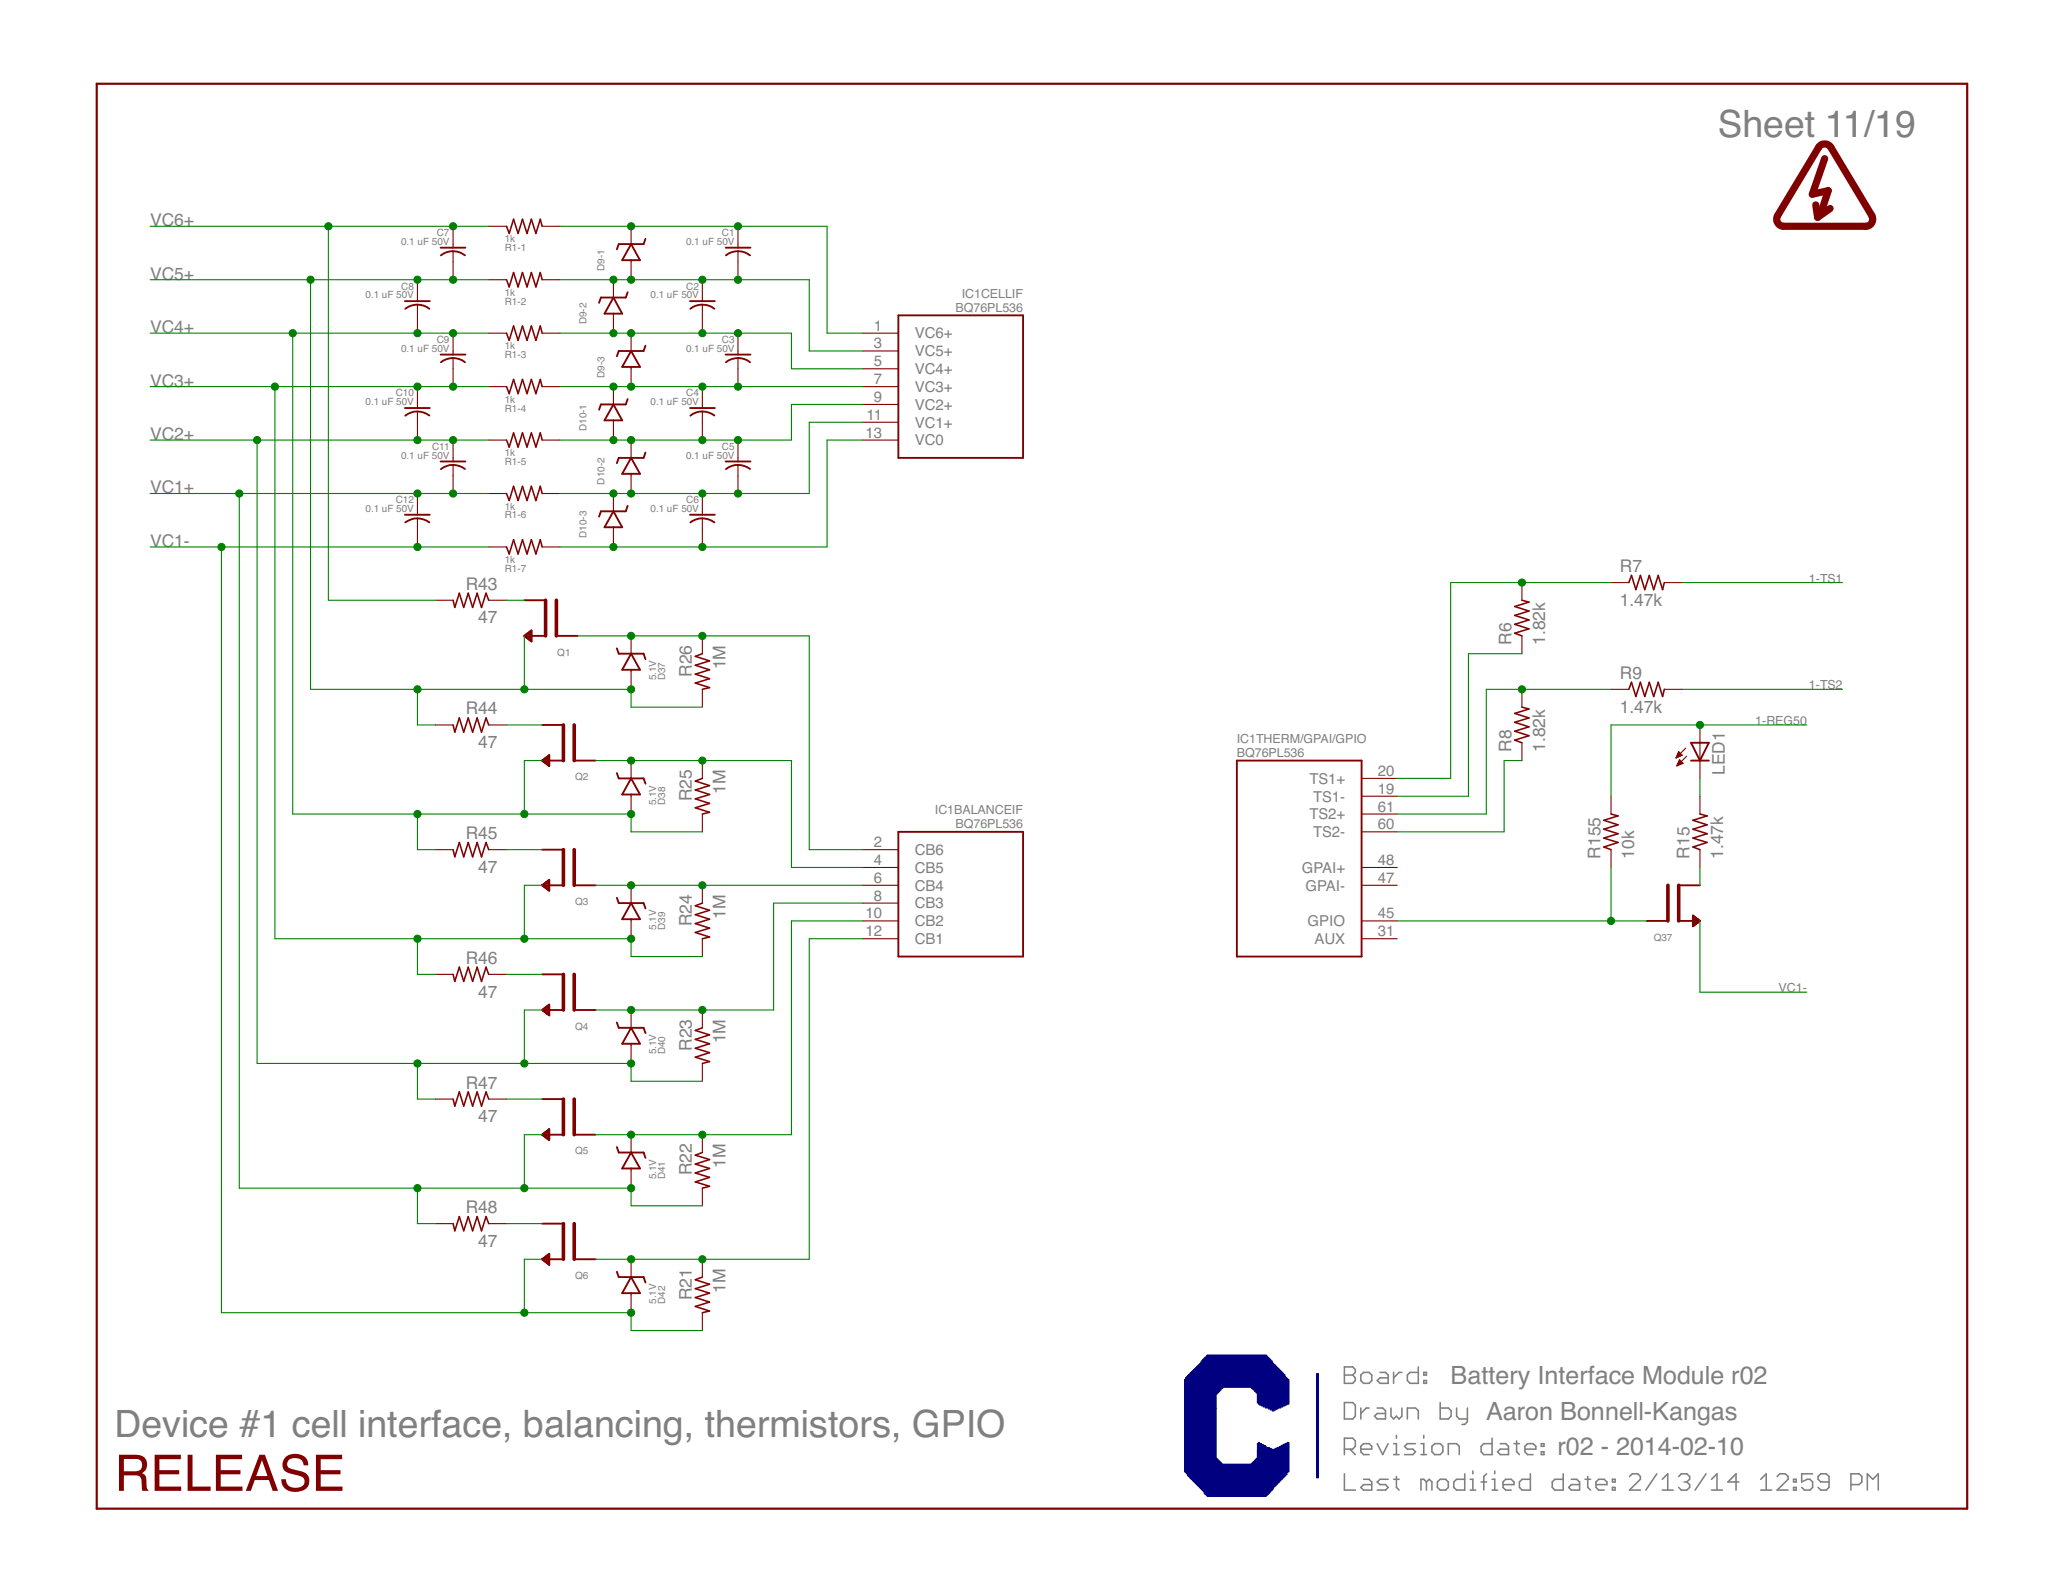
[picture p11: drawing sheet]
<svg xmlns="http://www.w3.org/2000/svg" width="279mm" height="216mm" viewBox="0 0 279 216" stroke-linecap="round" stroke-linejoin="round" font-family="sans-serif">
<defs><g id="words">
<text font-size="6.8" fill="#800000" x="15.5" y="201.9">RELEASE</text>
<g font-size="5.1" fill="#808080">
<text x="232.7" y="18.6">Sheet 11/19</text>
<text x="15.5" y="194.7">Device #1 cell interface, balancing, thermistors, GPIO</text>
</g>
<g font-size="3.4" fill="#808080">
<text x="196.5" y="187.5">Battery Interface Module r02</text>
<text x="201.3" y="192.3">Aaron Bonnell-Kangas</text>
<text x="210.9" y="197.1">r02 - 2014-02-10</text>
</g>
<g font-size="2.4" fill="#808080">
<text x="20.3" y="30.7">VC6+</text>
<text x="20.3" y="37.9">VC5+</text>
<text x="20.3" y="45.1">VC4+</text>
<text x="20.3" y="52.4">VC3+</text>
<text x="20.3" y="59.6">VC2+</text>
<text x="20.3" y="66.8">VC1+</text>
<text x="20.3" y="74.1">VC1-</text>
<text x="219.4" y="77.5">R7</text>
<text x="63.1" y="79.9">R43</text>
<text x="219.4" y="82">1.47k</text>
<text x="64.8" y="84.4">47</text>
<text x="204.7" y="87.3" transform="rotate(-90 204.7 87.3)">R6</text>
<text x="209.2" y="87.3" transform="rotate(-90 209.2 87.3)">1.82k</text>
<text x="93.7" y="91.7" transform="rotate(-90 93.7 91.7)">R26</text>
<text x="98.3" y="90.6" transform="rotate(-90 98.3 90.6)">1M</text>
<text x="219.4" y="92">R9</text>
<text x="63.1" y="96.8">R44</text>
<text x="64.8" y="101.3">47</text>
<text x="204.7" y="101.8" transform="rotate(-90 204.7 101.8)">R8</text>
<text x="209.2" y="101.8" transform="rotate(-90 209.2 101.8)">1.82k</text>
<text x="219.4" y="96.5">1.47k</text>
<text x="98.3" y="107.5" transform="rotate(-90 98.3 107.5)">1M</text>
<text x="233.6" y="105" transform="rotate(-90 233.6 105)">LED1</text>
<text x="63.1" y="113.7">R45</text>
<text x="93.7" y="108.5" transform="rotate(-90 93.7 108.5)">R25</text>
<text x="64.8" y="118.2">47</text>
<text x="216.8" y="116.3" transform="rotate(-90 216.8 116.3)">R155</text>
<text x="221.3" y="116.3" transform="rotate(-90 221.3 116.3)">10k</text>
<text x="228.8" y="116.3" transform="rotate(-90 228.8 116.3)">R15</text>
<text x="233.4" y="116.3" transform="rotate(-90 233.4 116.3)">1.47k</text>
<text x="93.7" y="125.4" transform="rotate(-90 93.7 125.4)">R24</text>
<text x="98.3" y="124.4" transform="rotate(-90 98.3 124.4)">1M</text>
<text x="63.1" y="130.5">R46</text>
<text x="64.8" y="135.1">47</text>
<text x="93.7" y="142.3" transform="rotate(-90 93.7 142.3)">R23</text>
<text x="98.3" y="141.3" transform="rotate(-90 98.3 141.3)">1M</text>
<text x="63.1" y="147.4">R47</text>
<text x="64.8" y="152">47</text>
<text x="93.7" y="159.2" transform="rotate(-90 93.7 159.2)">R22</text>
<text x="98.3" y="158.2" transform="rotate(-90 98.3 158.2)">1M</text>
<text x="63.1" y="164.3">R48</text>
<text x="64.8" y="168.9">47</text>
<text x="93.7" y="176.1" transform="rotate(-90 93.7 176.1)">R21</text>
<text x="98.3" y="175.1" transform="rotate(-90 98.3 175.1)">1M</text>
</g>
<g font-size="2" fill="#808080">
<text x="118.3" y="44.8">1</text>
<text x="118.3" y="47.2">3</text>
<text x="123.9" y="45.8">VC6+</text>
<text x="118.3" y="49.6">5</text>
<text x="118.3" y="52">7</text>
<text x="123.9" y="48.3">VC5+</text>
<text x="123.9" y="50.7">VC4+</text>
<text x="123.9" y="53.1">VC3+</text>
<text x="117.2" y="59.3">13</text>
<text x="117.4" y="56.8">11</text>
<text x="118.3" y="54.4">9</text>
<text x="123.9" y="55.5">VC2+</text>
<text x="123.9" y="57.9">VC1+</text>
<text x="123.9" y="60.3">VC0</text>
<text x="177.4" y="106.2">TS1+</text>
<text x="186.6" y="105.1">20</text>
<text x="186.6" y="107.5">19</text>
<text x="177.4" y="111">TS2+</text>
<text x="177.8" y="108.6">TS1-</text>
<text x="177.8" y="113.4">TS2-</text>
<text x="186.6" y="112.3">60</text>
<text x="186.6" y="109.9">61</text>
<text x="118.3" y="114.7">2</text>
<text x="118.3" y="117.2">4</text>
<text x="118.3" y="119.6">6</text>
<text x="123.9" y="115.8">CB6</text>
<text x="123.9" y="118.2">CB5</text>
<text x="176.3" y="118.2">GPAI+</text>
<text x="186.6" y="117.2">48</text>
<text x="186.6" y="119.6">47</text>
<text x="117.2" y="124.4">10</text>
<text x="118.3" y="122">8</text>
<text x="123.9" y="120.6">CB4</text>
<text x="123.9" y="123">CB3</text>
<text x="123.9" y="125.4">CB2</text>
<text x="176.8" y="120.6">GPAI-</text>
<text x="177.1" y="125.4">GPIO</text>
<text x="186.6" y="124.4">45</text>
<text x="117.2" y="126.8">12</text>
<text x="123.9" y="127.9">CB1</text>
<text x="178" y="127.9">AUX</text>
<text x="186.6" y="126.8">31</text>
</g>
<g font-size="1.7" fill="#808080">
<text x="130.3" y="40.3">IC1CELLIF</text>
<text x="129.4" y="42.2">BQ76PL536</text>
<text x="245" y="78.9">1-TS1</text>
<text x="245" y="93.4">1-TS2</text>
<text x="167.5" y="100.6">IC1THERM/GPAI/GPIO</text>
<text x="237.7" y="98.2">1-REG50</text>
<text x="167.5" y="102.5">BQ76PL536</text>
<text x="126.6" y="110.3">IC1BALANCEIF</text>
<text x="129.4" y="112.2">BQ76PL536</text>
<text x="240.9" y="134.4">VC1-</text>
</g>
<g font-size="1.4" fill="#808080">
<text x="54.3" y="33.2">0.1 uF 50V</text>
<text x="59.2" y="32">C7</text>
<text x="68.4" y="32.8">1k</text>
<text x="68.4" y="34">R1-1</text>
<text x="92.9" y="33.2">0.1 uF 50V</text>
<text x="97.8" y="32">C1</text>
<text x="49.5" y="40.4">0.1 uF 50V</text>
<text x="54.3" y="39.2">C8</text>
<text x="68.4" y="40.1">1k</text>
<text x="68.4" y="41.3">R1-2</text>
<text x="81.9" y="36.7" transform="rotate(-90 81.9 36.7)">D9-1</text>
<text x="88.1" y="40.4">0.1 uF 50V</text>
<text x="92.9" y="39.2">C2</text>
<text x="54.3" y="47.7">0.1 uF 50V</text>
<text x="59.2" y="46.5">C9</text>
<text x="68.4" y="47.3">1k</text>
<text x="79.4" y="43.9" transform="rotate(-90 79.4 43.9)">D9-2</text>
<text x="92.9" y="47.7">0.1 uF 50V</text>
<text x="97.8" y="46.5">C3</text>
<text x="53.6" y="53.7">C10</text>
<text x="68.4" y="48.5">R1-3</text>
<text x="81.9" y="51.2" transform="rotate(-90 81.9 51.2)">D9-3</text>
<text x="92.9" y="53.7">C4</text>
<text x="49.5" y="54.9">0.1 uF 50V</text>
<text x="68.4" y="54.5">1k</text>
<text x="68.4" y="55.7">R1-4</text>
<text x="79.4" y="58.4" transform="rotate(-90 79.4 58.4)">D10-1</text>
<text x="88.1" y="54.9">0.1 uF 50V</text>
<text x="54.3" y="62.1">0.1 uF 50V</text>
<text x="58.5" y="60.9">C11</text>
<text x="68.4" y="61.8">1k</text>
<text x="68.4" y="63">R1-5</text>
<text x="81.9" y="65.6" transform="rotate(-90 81.9 65.6)">D10-2</text>
<text x="92.9" y="62.1">0.1 uF 50V</text>
<text x="97.8" y="60.9">C5</text>
<text x="49.5" y="69.4">0.1 uF 50V</text>
<text x="53.6" y="68.2">C12</text>
<text x="68.4" y="69">1k</text>
<text x="68.4" y="70.2">R1-6</text>
<text x="88.1" y="69.4">0.1 uF 50V</text>
<text x="92.9" y="68.2">C6</text>
<text x="68.4" y="76.3">1k</text>
<text x="68.4" y="77.5">R1-7</text>
<text x="79.4" y="72.9" transform="rotate(-90 79.4 72.9)">D10-3</text>
<text x="75.5" y="88.8">Q1</text>
<text x="88.9" y="92.2" transform="rotate(-90 88.9 92.2)">5.1V</text>
<text x="90.1" y="92.2" transform="rotate(-90 90.1 92.2)">D37</text>
<text x="77.9" y="105.7">Q2</text>
<text x="88.9" y="109.1" transform="rotate(-90 88.9 109.1)">5.1V</text>
<text x="90.1" y="109.1" transform="rotate(-90 90.1 109.1)">D38</text>
<text x="77.9" y="122.6">Q3</text>
<text x="88.9" y="125.9" transform="rotate(-90 88.9 125.9)">5.1V</text>
<text x="90.1" y="125.9" transform="rotate(-90 90.1 125.9)">D39</text>
<text x="224" y="127.4">Q37</text>
<text x="77.9" y="139.4">Q4</text>
<text x="88.9" y="142.8" transform="rotate(-90 88.9 142.8)">5.1V</text>
<text x="90.1" y="142.8" transform="rotate(-90 90.1 142.8)">D40</text>
<text x="77.9" y="156.3">Q5</text>
<text x="88.9" y="159.7" transform="rotate(-90 88.9 159.7)">5.1V</text>
<text x="90.1" y="159.7" transform="rotate(-90 90.1 159.7)">D41</text>
<text x="77.9" y="173.2">Q6</text>
<text x="88.9" y="176.6" transform="rotate(-90 88.9 176.6)">5.1V</text>
<text x="90.1" y="176.6" transform="rotate(-90 90.1 176.6)">D42</text>
</g>
</g></defs>
<g fill="#808080" stroke="#808080" stroke-width=".21">
<path d="M182.1 185.1v2.3z"/>
<path d="M182.1 185.1h1.1z"/>
<path d="M183.2 185.1l.4 .4z"/>
<path d="M183.6 185.5v.4z"/>
<path d="M183.6 185.9l-.4 .3z"/>
<path d="M183.2 186.2l.4 .4z"/>
<path d="M183.6 186.6v.4z"/>
<path d="M183.6 187l-.4 .4z"/>
<path d="M182.1 187.4h1.1z"/>
<path d="M182.1 186.2h1.1z"/>
<path d="M184.7 187.4h.7z"/>
<path d="M185.8 187l-.4 .4z"/>
<path d="M185.8 186.2v.8z"/>
<path d="M185.4 185.9l.4 .3z"/>
<path d="M184.7 185.9h.7z"/>
<path d="M184.3 186.2l.4-.3z"/>
<path d="M184.3 186.2v.8z"/>
<path d="M184.3 187l.4 .4z"/>
<path d="M186.9 185.9h.7z"/>
<path d="M187.6 185.9l.4 .3z"/>
<path d="M188 186.2v1.2z"/>
<path d="M186.9 187.4h1.1z"/>
<path d="M186.5 187l.4 .4z"/>
<path d="M186.5 187l.4-.4z"/>
<path d="M186.9 186.6h1.1z"/>
<path d="M188.7 185.9v1.5z"/>
<path d="M188.7 186.6l.8-.7z"/>
<path d="M189.5 185.9h.4z"/>
<path d="M192.1 185.1v2.3z"/>
<path d="M191 187.4h1.1z"/>
<path d="M190.6 187l.4 .4z"/>
<path d="M190.6 186.2v.8z"/>
<path d="M190.6 186.2l.4-.3z"/>
<path d="M191 185.9h1.1z"/>
<path d="M192.8 185.9h.4z"/>
<path d="M193.2 185.9v.3z"/>
<path d="M192.8 186.2h.4z"/>
<path d="M192.8 185.9v.3z"/>
<path d="M192.8 187h.4z"/>
<path d="M193.2 187v.4z"/>
<path d="M192.8 187.4h.4z"/>
<path d="M192.8 187v.4z"/>
<path d="M182.1 194.8v2.2z"/>
<path d="M182.1 194.8h1.1z"/>
<path d="M183.2 194.8l.4 .4z"/>
<path d="M183.6 195.2v.7z"/>
<path d="M183.6 195.9l-.4 .4z"/>
<path d="M182.1 196.3h1.1z"/>
<path d="M182.8 196.3l.8 .7z"/>
<path d="M184.7 197h.7z"/>
<path d="M184.3 196.6l.4 .4z"/>
<path d="M184.3 195.9v.7z"/>
<path d="M184.3 195.9l.4-.4z"/>
<path d="M184.7 195.5h.7z"/>
<path d="M185.4 195.5l.4 .4z"/>
<path d="M185.8 195.9v.4z"/>
<path d="M184.3 196.3h1.5z"/>
<path d="M186.5 195.5l.8 1.5z"/>
<path d="M188 195.5l-.7 1.5z"/>
<path d="M188.7 195.5h.4z"/>
<path d="M189.1 195.5v1.5z"/>
<path d="M188.7 197h.8z"/>
<path d="M189.1 194.4v.4z"/>
<path d="M190.2 197h1.1z"/>
<path d="M191.7 196.6l-.4 .4z"/>
<path d="M191.3 196.3l.4 .3z"/>
<path d="M190.6 196.3h.7z"/>
<path d="M190.2 195.9l.4 .4z"/>
<path d="M190.2 195.9l.4-.4z"/>
<path d="M190.6 195.5h1.1z"/>
<path d="M192.4 195.5h.4z"/>
<path d="M192.8 195.5v1.5z"/>
<path d="M192.4 197h.8z"/>
<path d="M192.8 194.4v.4z"/>
<path d="M194.3 197h.8z"/>
<path d="M195.4 196.6l-.3 .4z"/>
<path d="M195.4 195.9v.7z"/>
<path d="M195.1 195.5l.3 .4z"/>
<path d="M194.3 195.5h.8z"/>
<path d="M193.9 195.9l.4-.4z"/>
<path d="M193.9 195.9v.7z"/>
<path d="M193.9 196.6l.4 .4z"/>
<path d="M196.2 195.5v1.5z"/>
<path d="M196.2 195.5h1.1z"/>
<path d="M197.3 195.5l.3 .4z"/>
<path d="M197.6 195.9v1.1z"/>
<path d="M202.1 194.8v2.2z"/>
<path d="M201 197h1.1z"/>
<path d="M200.6 196.6l.4 .4z"/>
<path d="M200.6 195.9v.7z"/>
<path d="M200.6 195.9l.4-.4z"/>
<path d="M201 195.5h1.1z"/>
<path d="M203.2 195.5h.7z"/>
<path d="M203.9 195.5l.4 .4z"/>
<path d="M204.3 195.9v1.1z"/>
<path d="M203.2 197h1.1z"/>
<path d="M202.8 196.6l.4 .4z"/>
<path d="M202.8 196.6l.4-.3z"/>
<path d="M203.2 196.3h1.1z"/>
<path d="M205.4 195.2v1.4z"/>
<path d="M205.4 196.6l.4 .4z"/>
<path d="M205 195.5h.8z"/>
<path d="M206.9 197h.7z"/>
<path d="M206.5 196.6l.4 .4z"/>
<path d="M206.5 195.9v.7z"/>
<path d="M206.9 195.5l-.4 .4z"/>
<path d="M206.9 195.5h.7z"/>
<path d="M207.6 195.5l.4 .4z"/>
<path d="M208 195.9v.4z"/>
<path d="M206.5 196.3h1.5z"/>
<path d="M208.7 195.5h.4z"/>
<path d="M209.1 195.5v.4z"/>
<path d="M208.7 195.9h.4z"/>
<path d="M208.7 195.5v.4z"/>
<path d="M208.7 196.6h.4z"/>
<path d="M209.1 196.6v.4z"/>
<path d="M208.7 197h.4z"/>
<path d="M208.7 196.6v.4z"/>
<path d="M182.1 199.6v2.2z"/>
<path d="M182.1 201.8h1.5z"/>
<path d="M184.7 200.4h.7z"/>
<path d="M185.4 200.4l.4 .3z"/>
<path d="M185.8 200.7v1.1z"/>
<path d="M184.7 201.8h1.1z"/>
<path d="M184.3 201.5l.4 .3z"/>
<path d="M184.3 201.5l.4-.4z"/>
<path d="M184.7 201.1h1.1z"/>
<path d="M186.5 201.8h1.1z"/>
<path d="M187.6 201.8l.4-.3z"/>
<path d="M187.6 201.1l.4 .4z"/>
<path d="M186.9 201.1h.7z"/>
<path d="M186.5 200.7l.4 .4z"/>
<path d="M186.5 200.7l.4-.3z"/>
<path d="M186.9 200.4h1.1z"/>
<path d="M189.1 200v1.5z"/>
<path d="M189.1 201.5l.4 .3z"/>
<path d="M188.7 200.4h.8z"/>
<path d="M192.4 200.4v1.4z"/>
<path d="M192.4 200.4h.4z"/>
<path d="M192.8 200.4l.4 .3z"/>
<path d="M193.2 200.7v1.1z"/>
<path d="M193.2 200.7l.4-.3z"/>
<path d="M193.6 200.4l.3 .3z"/>
<path d="M193.9 200.7v1.1z"/>
<path d="M195.1 201.8h.7z"/>
<path d="M195.8 201.8l.4-.3z"/>
<path d="M196.2 200.7v.8z"/>
<path d="M195.8 200.4l.4 .3z"/>
<path d="M195.1 200.4h.7z"/>
<path d="M194.7 200.7l.4-.3z"/>
<path d="M194.7 200.7v.8z"/>
<path d="M194.7 201.5l.4 .3z"/>
<path d="M198.4 199.6v2.2z"/>
<path d="M197.3 201.8h1.1z"/>
<path d="M196.9 201.5l.4 .3z"/>
<path d="M196.9 200.7v.8z"/>
<path d="M196.9 200.7l.4-.3z"/>
<path d="M197.3 200.4h1.1z"/>
<path d="M199.1 200.4h.4z"/>
<path d="M199.5 200.4v1.4z"/>
<path d="M199.1 201.8h.8z"/>
<path d="M199.5 199.2v.4z"/>
<path d="M201 200v1.8z"/>
<path d="M201 200l.3-.4z"/>
<path d="M200.6 200.7h.7z"/>
<path d="M202.1 200.4h.3z"/>
<path d="M202.4 200.4v1.4z"/>
<path d="M202.1 201.8h.7z"/>
<path d="M202.4 199.2v.4z"/>
<path d="M203.9 201.8h.8z"/>
<path d="M203.6 201.5l.3 .3z"/>
<path d="M203.6 200.7v.8z"/>
<path d="M203.6 200.7l.3-.3z"/>
<path d="M203.9 200.4h.8z"/>
<path d="M204.7 200.4l.3 .3z"/>
<path d="M205 200.7v.4z"/>
<path d="M203.6 201.1h1.4z"/>
<path d="M207.3 199.6v2.2z"/>
<path d="M206.1 201.8h1.2z"/>
<path d="M205.8 201.5l.3 .3z"/>
<path d="M205.8 200.7v.8z"/>
<path d="M205.8 200.7l.3-.3z"/>
<path d="M206.1 200.4h1.2z"/>
<path d="M211.7 199.6v2.2z"/>
<path d="M210.6 201.8h1.1z"/>
<path d="M210.2 201.5l.4 .3z"/>
<path d="M210.2 200.7v.8z"/>
<path d="M210.2 200.7l.4-.3z"/>
<path d="M210.6 200.4h1.1z"/>
<path d="M212.8 200.4h.8z"/>
<path d="M213.6 200.4l.3 .3z"/>
<path d="M213.9 200.7v1.1z"/>
<path d="M212.8 201.8h1.1z"/>
<path d="M212.4 201.5l.4 .3z"/>
<path d="M212.8 201.1l-.4 .4z"/>
<path d="M212.8 201.1h1.1z"/>
<path d="M215 200v1.5z"/>
<path d="M215 201.5l.4 .3z"/>
<path d="M214.7 200.4h.7z"/>
<path d="M216.5 201.8h.8z"/>
<path d="M216.2 201.5l.3 .3z"/>
<path d="M216.2 200.7v.8z"/>
<path d="M216.2 200.7l.3-.3z"/>
<path d="M216.5 200.4h.8z"/>
<path d="M217.3 200.4l.3 .3z"/>
<path d="M217.6 200.7v.4z"/>
<path d="M216.2 201.1h1.4z"/>
<path d="M218.4 200.4h.3z"/>
<path d="M218.7 200.4v.3z"/>
<path d="M218.4 200.7h.3z"/>
<path d="M218.4 200.4v.3z"/>
<path d="M218.4 201.5h.3z"/>
<path d="M218.7 201.5v.3z"/>
<path d="M218.4 201.8h.3z"/>
<path d="M218.4 201.5v.3z"/>
<path d="M220.7 201.8h1.5z"/>
<path d="M220.7 201.8l1.5-1.4z"/>
<path d="M222.2 200v.4z"/>
<path d="M221.8 199.6l.4 .4z"/>
<path d="M221.1 199.6h.7z"/>
<path d="M220.7 200l.4-.4z"/>
<path d="M224.4 199.6l-1.5 2.2z"/>
<path d="M225.1 200.4l.8-.8z"/>
<path d="M225.9 199.6v2.2z"/>
<path d="M225.1 201.8h1.5z"/>
<path d="M227.4 200l.3-.4z"/>
<path d="M227.7 199.6h.8z"/>
<path d="M228.5 199.6l.3 .4z"/>
<path d="M228.8 200v.4z"/>
<path d="M228.5 200.7l.3-.3z"/>
<path d="M228.1 200.7h.4z"/>
<path d="M228.5 200.7l.3 .4z"/>
<path d="M228.8 201.1v.4z"/>
<path d="M228.5 201.8l.3-.3z"/>
<path d="M227.7 201.8h.8z"/>
<path d="M227.4 201.5l.3 .3z"/>
<path d="M231.1 199.6l-1.5 2.2z"/>
<path d="M231.8 200.4l.7-.8z"/>
<path d="M232.5 199.6v2.2z"/>
<path d="M231.8 201.8h1.5z"/>
<path d="M235.1 199.6v2.2z"/>
<path d="M235.1 199.6l-1.1 1.1z"/>
<path d="M234 200.7h1.5z"/>
<path d="M238.5 200.4l.7-.8z"/>
<path d="M239.2 199.6v2.2z"/>
<path d="M238.5 201.8h1.4z"/>
<path d="M240.7 201.8h1.5z"/>
<path d="M240.7 201.8l1.5-1.4z"/>
<path d="M242.2 200v.4z"/>
<path d="M241.8 199.6l.4 .4z"/>
<path d="M241 199.6h.8z"/>
<path d="M241 199.6l-.3 .4z"/>
<path d="M242.9 200.4h.4z"/>
<path d="M243.3 200.4v.3z"/>
<path d="M242.9 200.7h.4z"/>
<path d="M242.9 200.4v.3z"/>
<path d="M242.9 201.5h.4z"/>
<path d="M243.3 201.5v.3z"/>
<path d="M242.9 201.8h.4z"/>
<path d="M242.9 201.5v.3z"/>
<path d="M244 199.6h1.5z"/>
<path d="M244 199.6v1.1z"/>
<path d="M244 200.7l.8-.3z"/>
<path d="M244.8 200.4h.3z"/>
<path d="M245.1 200.4l.4 .3z"/>
<path d="M245.5 200.7v.8z"/>
<path d="M245.5 201.5l-.4 .3z"/>
<path d="M244.4 201.8h.7z"/>
<path d="M244 201.5l.4 .3z"/>
<path d="M246.2 201.5l.4 .3z"/>
<path d="M246.6 201.8h.7z"/>
<path d="M247.3 201.8l.4-.3z"/>
<path d="M247.7 200v1.5z"/>
<path d="M247.3 199.6l.4 .4z"/>
<path d="M246.6 199.6h.7z"/>
<path d="M246.6 199.6l-.4 .4z"/>
<path d="M246.2 200v.4z"/>
<path d="M246.2 200.4l.4 .3z"/>
<path d="M246.6 200.7h1.1z"/>
<path d="M250.7 199.6v2.2z"/>
<path d="M250.7 199.6h1.1z"/>
<path d="M251.8 199.6l.4 .4z"/>
<path d="M252.2 200v.7z"/>
<path d="M251.8 201.1l.4-.4z"/>
<path d="M250.7 201.1h1.1z"/>
<path d="M252.9 199.6v2.2z"/>
<path d="M252.9 199.6l.7 .8z"/>
<path d="M253.6 200.4l.8-.8z"/>
<path d="M254.4 199.6v2.2z"/>
<path d="M182.1 190v2.2z"/>
<path d="M182.1 192.2h1.1z"/>
<path d="M183.6 191.8l-.4 .4z"/>
<path d="M183.6 190.3v1.5z"/>
<path d="M183.2 190l.4 .3z"/>
<path d="M182.1 190h1.1z"/>
<path d="M184.3 190.7v1.5z"/>
<path d="M185 190.7l-.7 .8z"/>
<path d="M185 190.7h.4z"/>
<path d="M186.5 190.7h.8z"/>
<path d="M187.3 190.7l.3 .4z"/>
<path d="M187.6 191.1v1.1z"/>
<path d="M186.5 192.2h1.1z"/>
<path d="M186.2 191.8l.3 .4z"/>
<path d="M186.2 191.8l.3-.3z"/>
<path d="M186.5 191.5h1.1z"/>
<path d="M188.4 190.7v1.1z"/>
<path d="M188.4 191.8l.3 .4z"/>
<path d="M188.7 192.2l.4-.4z"/>
<path d="M189.1 191.8l.4 .4z"/>
<path d="M189.5 192.2l.4-.4z"/>
<path d="M189.9 190.7v1.1z"/>
<path d="M190.6 190.7v1.5z"/>
<path d="M190.6 190.7h1.1z"/>
<path d="M191.7 190.7l.4 .4z"/>
<path d="M192.1 191.1v1.1z"/>
<path d="M195.1 190v2.2z"/>
<path d="M195.1 192.2h1.1z"/>
<path d="M196.2 192.2l.3-.4z"/>
<path d="M196.5 191.1v.7z"/>
<path d="M196.2 190.7l.3 .4z"/>
<path d="M195.1 190.7h1.1z"/>
<path d="M197.3 190.7v1.1z"/>
<path d="M197.3 191.8l.3 .4z"/>
<path d="M197.6 192.2h1.1z"/>
<path d="M198.7 190.7v1.9z"/>
<path d="M198.7 192.6l-.3 .3z"/>
<path d="M198 192.9h.4z"/>
</g>
<g fill="#800000" stroke="#800000" stroke-width=".3">
<path d="M13.1 11.3v193z"/>
<path d="M13.1 204.3h253.3z"/>
<path d="M266.4 11.3v193z"/>
<path d="M13.1 11.3h253.3z"/>
</g>
<g fill="#800000" stroke="#800000" stroke-width=".15">
<path d="M116.8 115.1h4.9z"/>
<path d="M116.8 117.5h4.9z"/>
<path d="M116.8 119.9h4.9z"/>
<path d="M116.8 122.3h4.9z"/>
<path d="M116.8 124.7h4.9z"/>
<path d="M116.8 127.1h4.9z"/>
<path d="M116.8 45.1h4.9z"/>
<path d="M116.8 47.5h4.9z"/>
<path d="M116.8 50h4.9z"/>
<path d="M116.8 52.4h4.9z"/>
<path d="M116.8 54.8h4.9z"/>
<path d="M116.8 57.2h4.9z"/>
<path d="M116.8 59.6h4.9z"/>
<path d="M184.4 105.4h4.8z"/>
<path d="M184.4 107.8h4.8z"/>
<path d="M184.4 117.5h4.8z"/>
<path d="M184.4 119.9h4.8z"/>
<path d="M184.4 124.7h4.8z"/>
<path d="M184.4 112.7h4.8z"/>
<path d="M184.4 110.3h4.8z"/>
<path d="M184.4 127.1h4.8z"/>
<path d="M99.9 34v1.5z"/>
<path d="M99.9 30.6v2.5z"/>
<path d="M99.9 35.5v2.4z"/>
<path d="M99.9 33.1v.4z"/>
<path d="M95.1 41.3v1.4z"/>
<path d="M95.1 37.9v2.4z"/>
<path d="M95.1 42.7v2.4z"/>
<path d="M95.1 40.3v.5z"/>
<path d="M99.9 48.5v1.5z"/>
<path d="M99.9 45.1v2.4z"/>
<path d="M99.9 50v2.4z"/>
<path d="M99.9 47.5v.5z"/>
<path d="M95.1 55.7v1.5z"/>
<path d="M95.1 52.4v2.4z"/>
<path d="M95.1 57.2v2.4z"/>
<path d="M95.1 54.8v.5z"/>
<path d="M99.9 63v1.4z"/>
<path d="M99.9 59.6v2.4z"/>
<path d="M99.9 64.4v2.4z"/>
<path d="M99.9 62v.5z"/>
<path d="M95.1 70.2v1.5z"/>
<path d="M95.1 66.8v2.5z"/>
<path d="M95.1 71.7v2.4z"/>
<path d="M95.1 69.3v.4z"/>
<path d="M61.4 34v1.5z"/>
<path d="M61.4 30.6v2.5z"/>
<path d="M61.4 35.5v2.4z"/>
<path d="M61.4 33.1v.4z"/>
<path d="M56.5 41.3v1.4z"/>
<path d="M56.5 37.9v2.4z"/>
<path d="M56.5 42.7v2.4z"/>
<path d="M56.5 40.3v.5z"/>
<path d="M61.4 48.5v1.5z"/>
<path d="M61.4 45.1v2.4z"/>
<path d="M61.4 50v2.4z"/>
<path d="M61.4 47.5v.5z"/>
<path d="M56.5 55.7v1.5z"/>
<path d="M56.5 52.4v2.4z"/>
<path d="M56.5 57.2v2.4z"/>
<path d="M56.5 54.8v.5z"/>
<path d="M61.4 63v1.4z"/>
<path d="M61.4 59.6v2.4z"/>
<path d="M61.4 64.4v2.4z"/>
<path d="M61.4 62v.5z"/>
<path d="M56.5 70.2v1.5z"/>
<path d="M56.5 66.8v2.5z"/>
<path d="M56.5 71.7v2.4z"/>
<path d="M56.5 69.3v.4z"/>
<path d="M58.9 81.3h2.5z"/>
<path d="M66.2 81.3h2.4z"/>
<path d="M58.9 98.2h2.5z"/>
<path d="M66.2 98.2h2.4z"/>
<path d="M58.9 115.1h2.5z"/>
<path d="M66.2 115.1h2.4z"/>
<path d="M58.9 132h2.5z"/>
<path d="M66.2 132h2.4z"/>
<path d="M58.9 148.9h2.5z"/>
<path d="M66.2 148.9h2.4z"/>
<path d="M58.9 165.7h2.5z"/>
<path d="M66.2 165.7h2.4z"/>
<path d="M85.5 91v2.4z"/>
<path d="M85.5 86.1v2.4z"/>
<path d="M85.5 90.7v.3z"/>
<path d="M85.5 107.8v2.5z"/>
<path d="M85.5 103v2.4z"/>
<path d="M85.5 107.6v.2z"/>
<path d="M85.5 124.7v2.4z"/>
<path d="M85.5 119.9v2.4z"/>
<path d="M85.5 124.5v.2z"/>
<path d="M85.5 141.6v2.4z"/>
<path d="M85.5 136.8v2.4z"/>
<path d="M85.5 141.4v.2z"/>
<path d="M85.5 158.5v2.4z"/>
<path d="M85.5 153.7v2.4z"/>
<path d="M85.5 158.3v.2z"/>
<path d="M85.5 175.4v2.4z"/>
<path d="M85.5 170.6v2.4z"/>
<path d="M85.5 175.2v.2z"/>
<path d="M73.4 30.6h2.4z"/>
<path d="M66.2 30.6h2.4z"/>
<path d="M73.4 37.9h2.4z"/>
<path d="M66.2 37.9h2.4z"/>
<path d="M73.4 45.1h2.4z"/>
<path d="M66.2 45.1h2.4z"/>
<path d="M73.4 52.4h2.4z"/>
<path d="M66.2 52.4h2.4z"/>
<path d="M73.4 59.6h2.4z"/>
<path d="M66.2 59.6h2.4z"/>
<path d="M73.4 66.8h2.4z"/>
<path d="M66.2 66.8h2.4z"/>
<path d="M73.4 74.1h2.4z"/>
<path d="M66.2 74.1h2.4z"/>
<path d="M206.1 78.9v2.4z"/>
<path d="M206.1 86.1v2.4z"/>
<path d="M225.4 78.9h2.4z"/>
<path d="M218.2 78.9h2.4z"/>
<path d="M206.1 93.4v2.4z"/>
<path d="M206.1 100.6v2.4z"/>
<path d="M225.4 93.4h2.4z"/>
<path d="M218.2 93.4h2.4z"/>
<path d="M85.5 35.5v2.4z"/>
<path d="M85.5 30.6v2.5z"/>
<path d="M85.5 35.2v.3z"/>
<path d="M83.1 42.7v2.4z"/>
<path d="M83.1 37.9v2.4z"/>
<path d="M83.1 42.5v.2z"/>
<path d="M85.5 50v2.4z"/>
<path d="M85.5 45.1v2.4z"/>
<path d="M85.5 49.7v.3z"/>
<path d="M83.1 57.2v2.4z"/>
<path d="M83.1 52.4v2.4z"/>
<path d="M83.1 56.9v.3z"/>
<path d="M85.5 64.4v2.4z"/>
<path d="M85.5 59.6v2.4z"/>
<path d="M85.5 64.2v.2z"/>
<path d="M83.1 71.7v2.4z"/>
<path d="M83.1 66.8v2.5z"/>
<path d="M83.1 71.4v.3z"/>
<path d="M230.2 103v2.4z"/>
<path d="M230.2 98.2v2.4z"/>
<path d="M230.2 100.6v2.4z"/>
<path d="M228.3 101.3l-1.3 1.4z"/>
<path d="M227.1 103.7l1.3-1.3z"/>
<path d="M227.4 101.8l-.4 .9z"/>
<path d="M227.4 101.8l.4 .5z"/>
<path d="M227 102.7l.8-.4z"/>
<path d="M227 102.6h.1z"/>
<path d="M227.1 102.5h.2z"/>
<path d="M227.1 102.4h.5z"/>
<path d="M227.1 102.3h.7z"/>
<path d="M227.2 102.2h.5z"/>
<path d="M227.2 102.1h.4z"/>
<path d="M227.3 101.9h.2z"/>
<path d="M227.5 102.9l-.4 .8z"/>
<path d="M227.5 102.9l.4 .5z"/>
<path d="M227.1 103.7l.8-.3z"/>
<path d="M227.1 103.6h.3z"/>
<path d="M227.2 103.5h.4z"/>
<path d="M227.2 103.4h.7z"/>
<path d="M227.3 103.3h.6z"/>
<path d="M227.4 103.2h.4z"/>
<path d="M227.4 103.1h.2z"/>
<path d="M227.4 103h.1z"/>
<path d="M230.2 107.8v2.5z"/>
<path d="M230.2 115.1v2.4z"/>
<path d="M95.1 177.8v2.4z"/>
<path d="M95.1 170.6v2.4z"/>
<path d="M95.1 160.9v2.4z"/>
<path d="M95.1 153.7v2.4z"/>
<path d="M95.1 144v2.5z"/>
<path d="M95.1 136.8v2.4z"/>
<path d="M95.1 127.1v2.5z"/>
<path d="M95.1 119.9v2.4z"/>
<path d="M95.1 110.3v2.4z"/>
<path d="M95.1 103v2.4z"/>
<path d="M95.1 93.4v2.4z"/>
<path d="M95.1 86.1v2.4z"/>
<path d="M218.2 107.8v2.5z"/>
<path d="M218.2 115.1v2.4z"/>
</g>
<g fill="#800000" stroke="#800000" stroke-width=".25">
<path d="M121.7 112.7h16.9z"/>
<path d="M138.6 112.7v16.9z"/>
<path d="M121.7 129.6h16.9z"/>
<path d="M121.7 112.7v16.9z"/>
<path d="M121.7 42.7h16.9z"/>
<path d="M138.6 42.7v19.3z"/>
<path d="M121.7 62h16.9z"/>
<path d="M121.7 42.7v19.3z"/>
<path d="M167.5 103h16.9z"/>
<path d="M167.5 103v26.6z"/>
<path d="M167.5 129.6h16.9z"/>
<path d="M184.4 103v26.6z"/>
<path d="M99.9 33.5h1.7z"/>
<path d="M98.3 33.5h1.6z"/>
<path d="M95.1 40.8h1.7z"/>
<path d="M93.5 40.8h1.6z"/>
<path d="M99.9 48h1.7z"/>
<path d="M98.3 48h1.6z"/>
<path d="M95.1 55.3h1.7z"/>
<path d="M93.5 55.3h1.6z"/>
<path d="M99.9 62.5h1.7z"/>
<path d="M98.3 62.5h1.6z"/>
<path d="M95.1 69.7h1.7z"/>
<path d="M93.5 69.7h1.6z"/>
<path d="M61.4 33.5h1.6z"/>
<path d="M59.7 33.5h1.7z"/>
<path d="M56.5 40.8h1.7z"/>
<path d="M54.8 40.8h1.7z"/>
<path d="M61.4 48h1.6z"/>
<path d="M59.7 48h1.7z"/>
<path d="M56.5 55.3h1.7z"/>
<path d="M54.8 55.3h1.7z"/>
<path d="M61.4 62.5h1.6z"/>
<path d="M59.7 62.5h1.7z"/>
<path d="M56.5 69.7h1.7z"/>
<path d="M54.8 69.7h1.7z"/>
<path d="M75.4 86.1h2.9z"/>
<path d="M71 86.1l1 .8z"/>
<path d="M72 86.1v.8z"/>
<path d="M72 85.4v.7z"/>
<path d="M71 86.1l1-.7z"/>
<path d="M72 86.1h1.9z"/>
<path d="M71 81.3h2.9z"/>
<path d="M72 85.4v1.5z"/>
<path d="M71.6 86.6h.4z"/>
<path d="M71.3 86.4h.7z"/>
<path d="M71.1 86.2h.9z"/>
<path d="M71.2 86h.8z"/>
<path d="M71.5 85.8h.5z"/>
<path d="M71.8 85.6h.2z"/>
<path d="M77.8 103h2.9z"/>
<path d="M73.4 103l1 .7z"/>
<path d="M74.4 103v.7z"/>
<path d="M74.4 102.3v.7z"/>
<path d="M73.4 103l1-.7z"/>
<path d="M74.4 103h1.9z"/>
<path d="M73.4 98.2h2.9z"/>
<path d="M74.4 102.3v1.4z"/>
<path d="M74.1 103.6h.3z"/>
<path d="M73.9 103.4h.5z"/>
<path d="M73.6 103.1h.8z"/>
<path d="M73.5 102.9h.9z"/>
<path d="M73.8 102.7h.6z"/>
<path d="M74.1 102.5h.3z"/>
<path d="M77.8 119.9h2.9z"/>
<path d="M73.4 119.9l1 .7z"/>
<path d="M74.4 119.9v.7z"/>
<path d="M74.4 119.2v.7z"/>
<path d="M73.4 119.9l1-.7z"/>
<path d="M74.4 119.9h1.9z"/>
<path d="M73.4 115.1h2.9z"/>
<path d="M74.4 119.2v1.4z"/>
<path d="M74.3 120.5h.1z"/>
<path d="M74 120.3h.4z"/>
<path d="M73.7 120.1h.7z"/>
<path d="M73.4 119.9h1z"/>
<path d="M73.7 119.7h.7z"/>
<path d="M74 119.5h.4z"/>
<path d="M74.3 119.3h.1z"/>
<path d="M77.8 136.8h2.9z"/>
<path d="M73.4 136.8l1 .7z"/>
<path d="M74.4 136.8v.7z"/>
<path d="M74.4 136.1v.7z"/>
<path d="M73.4 136.8l1-.7z"/>
<path d="M74.4 136.8h1.9z"/>
<path d="M73.4 132h2.9z"/>
<path d="M74.4 136.1v1.4z"/>
<path d="M74.1 137.3h.3z"/>
<path d="M73.8 137.1h.6z"/>
<path d="M73.5 136.9h.9z"/>
<path d="M73.6 136.7h.8z"/>
<path d="M73.9 136.5h.5z"/>
<path d="M74.1 136.2h.3z"/>
<path d="M77.8 153.7h2.9z"/>
<path d="M73.4 153.7l1 .7z"/>
<path d="M74.4 153.7v.7z"/>
<path d="M74.4 153v.7z"/>
<path d="M73.4 153.7l1-.7z"/>
<path d="M74.4 153.7h1.9z"/>
<path d="M73.4 148.9h2.9z"/>
<path d="M74.4 153v1.4z"/>
<path d="M74.2 154.3h.2z"/>
<path d="M73.9 154.1h.5z"/>
<path d="M73.6 153.8h.8z"/>
<path d="M73.5 153.6h.9z"/>
<path d="M73.7 153.4h.7z"/>
<path d="M74 153.2h.4z"/>
<path d="M77.8 170.6h2.9z"/>
<path d="M73.4 170.6l1 .7z"/>
<path d="M74.4 170.6v.7z"/>
<path d="M74.4 169.8v.8z"/>
<path d="M73.4 170.6l1-.8z"/>
<path d="M74.4 170.6h1.9z"/>
<path d="M73.4 165.7h2.9z"/>
<path d="M74.4 169.8v1.5z"/>
<path d="M74 171h.4z"/>
<path d="M73.7 170.8h.7z"/>
<path d="M73.5 170.6h.9z"/>
<path d="M73.6 170.4h.8z"/>
<path d="M73.9 170.2h.5z"/>
<path d="M74.2 170h.2z"/>
<path d="M85.5 90.7h1.2z"/>
<path d="M84.3 90.7h1.2z"/>
<path d="M85.5 88.5l-1.2 2.2z"/>
<path d="M85.5 88.5l1.2 2.2z"/>
<path d="M87.2 88.5l.2 .8z"/>
<path d="M85.5 88.5h1.7z"/>
<path d="M83.8 88.5h1.7z"/>
<path d="M83.5 87.8l.3 .7z"/>
<path d="M85.5 107.6h1.2z"/>
<path d="M84.3 107.6h1.2z"/>
<path d="M85.5 105.4l-1.2 2.2z"/>
<path d="M85.5 105.4l1.2 2.2z"/>
<path d="M87.2 105.4l.2 .8z"/>
<path d="M85.5 105.4h1.7z"/>
<path d="M83.8 105.4h1.7z"/>
<path d="M83.5 104.7l.3 .7z"/>
<path d="M85.5 124.5h1.2z"/>
<path d="M84.3 124.5h1.2z"/>
<path d="M85.5 122.3l-1.2 2.2z"/>
<path d="M85.5 122.3l1.2 2.2z"/>
<path d="M87.2 122.3l.2 .7z"/>
<path d="M85.5 122.3h1.7z"/>
<path d="M83.8 122.3h1.7z"/>
<path d="M83.5 121.6l.3 .7z"/>
<path d="M85.5 141.4h1.2z"/>
<path d="M84.3 141.4h1.2z"/>
<path d="M85.5 139.2l-1.2 2.2z"/>
<path d="M85.5 139.2l1.2 2.2z"/>
<path d="M87.2 139.2l.2 .7z"/>
<path d="M85.5 139.2h1.7z"/>
<path d="M83.8 139.2h1.7z"/>
<path d="M83.5 138.5l.3 .7z"/>
<path d="M85.5 158.3h1.2z"/>
<path d="M84.3 158.3h1.2z"/>
<path d="M85.5 156.1l-1.2 2.2z"/>
<path d="M85.5 156.1l1.2 2.2z"/>
<path d="M87.2 156.1l.2 .7z"/>
<path d="M85.5 156.1h1.7z"/>
<path d="M83.8 156.1h1.7z"/>
<path d="M83.5 155.4l.3 .7z"/>
<path d="M85.5 175.2h1.2z"/>
<path d="M84.3 175.2h1.2z"/>
<path d="M85.5 173l-1.2 2.2z"/>
<path d="M85.5 173l1.2 2.2z"/>
<path d="M87.2 173l.2 .7z"/>
<path d="M85.5 173h1.7z"/>
<path d="M83.8 173h1.7z"/>
<path d="M83.5 172.3l.3 .7z"/>
<path d="M84.3 35.2h1.2z"/>
<path d="M85.5 35.2h1.2z"/>
<path d="M85.5 33.1l1.2 2.1z"/>
<path d="M85.5 33.1l-1.2 2.1z"/>
<path d="M83.8 33.1l-.3 .7z"/>
<path d="M83.8 33.1h1.7z"/>
<path d="M85.5 33.1h1.7z"/>
<path d="M87.4 32.3l-.2 .8z"/>
<path d="M81.9 42.5h1.2z"/>
<path d="M83.1 42.5h1.2z"/>
<path d="M83.1 40.3l1.2 2.2z"/>
<path d="M83.1 40.3l-1.2 2.2z"/>
<path d="M81.4 40.3l-.3 .7z"/>
<path d="M81.4 40.3h1.7z"/>
<path d="M83.1 40.3h1.7z"/>
<path d="M85 39.6l-.2 .7z"/>
<path d="M84.3 49.7h1.2z"/>
<path d="M85.5 49.7h1.2z"/>
<path d="M85.5 47.5l1.2 2.2z"/>
<path d="M85.5 47.5l-1.2 2.2z"/>
<path d="M83.8 47.5l-.3 .8z"/>
<path d="M83.8 47.5h1.7z"/>
<path d="M85.5 47.5h1.7z"/>
<path d="M87.4 46.8l-.2 .7z"/>
<path d="M81.9 56.9h1.2z"/>
<path d="M83.1 56.9h1.2z"/>
<path d="M83.1 54.8l1.2 2.1z"/>
<path d="M83.1 54.8l-1.2 2.1z"/>
<path d="M81.4 54.8l-.3 .7z"/>
<path d="M81.4 54.8h1.7z"/>
<path d="M83.1 54.8h1.7z"/>
<path d="M85 54.1l-.2 .7z"/>
<path d="M84.3 64.2h1.2z"/>
<path d="M85.5 64.2h1.2z"/>
<path d="M85.5 62l1.2 2.2z"/>
<path d="M85.5 62l-1.2 2.2z"/>
<path d="M83.8 62l-.3 .7z"/>
<path d="M83.8 62h1.7z"/>
<path d="M85.5 62h1.7z"/>
<path d="M87.4 61.3l-.2 .7z"/>
<path d="M81.9 71.4h1.2z"/>
<path d="M83.1 71.4h1.2z"/>
<path d="M83.1 69.3l1.2 2.1z"/>
<path d="M83.1 69.3l-1.2 2.1z"/>
<path d="M81.4 69.3l-.3 .7z"/>
<path d="M81.4 69.3h1.7z"/>
<path d="M83.1 69.3h1.7z"/>
<path d="M85 68.5l-.2 .8z"/>
<path d="M223 124.7h2.9z"/>
<path d="M229.3 125.5l.9-.8z"/>
<path d="M229.3 124.7v.8z"/>
<path d="M229.3 124v.7z"/>
<path d="M229.3 124l.9 .7z"/>
<path d="M227.4 124.7h1.9z"/>
<path d="M227.4 119.9h2.8z"/>
<path d="M229.3 124v1.5z"/>
<path d="M229.3 125.3h.1z"/>
<path d="M229.3 125.1h.4z"/>
<path d="M229.3 124.9h.7z"/>
<path d="M229.3 124.7h.9z"/>
<path d="M229.3 124.5h.7z"/>
<path d="M229.3 124.3h.4z"/>
<path d="M229.3 124.1h.1z"/>
<path d="M231.4 100.6l-1.2 2.4z"/>
<path d="M229 100.6l1.2 2.4z"/>
<path d="M230.2 103h1.2z"/>
<path d="M229 103h1.2z"/>
<path d="M230.2 100.6h1.2z"/>
<path d="M229 100.6h1.2z"/>
</g>
<g fill="none" stroke="#800000" stroke-width=".25">
<path d="M59.7 34.6a2.61 2.61 0 0 1 3.3 0M98.3 34.6a2.61 2.61 0 0 1 3.3 0M56.5 41.3a2.72 2.72 0 0 0-1.6 .5M56.5 41.3a2.42 2.42 0 0 1 1.6 .5M58.1 56.3a2.65 2.65 0 0 0-3.2 0M59.7 49.1a2.61 2.61 0 0 1 3.3 0M95.1 41.3a2.6 2.6 0 0 0-1.6 .5M95.1 41.3a2.43 2.43 0 0 1 1.7 .5M96.8 56.3a2.65 2.65 0 0 0-3.3 0M98.3 49.1a2.61 2.61 0 0 1 3.3 0M54.9 70.8a2.69 2.69 0 0 1 3.2 0M63 63.5a2.65 2.65 0 0 0-3.3 0"/>
<path d="M93.5 70.8a2.69 2.69 0 0 1 3.3 0M101.6 63.5a2.65 2.65 0 0 0-3.3 0"/>
</g>
<g fill="#800000" stroke="#800000" stroke-width=".21">
<path d="M65.8 80.3l.4 1z"/>
<path d="M65.8 80.3l-.6 2z"/>
<path d="M64.6 80.3l.6 2z"/>
<path d="M64.6 80.3l-.6 2z"/>
<path d="M63.4 80.3l.6 2z"/>
<path d="M63.4 80.3l-.6 2z"/>
<path d="M62.2 80.3l.6 2z"/>
<path d="M62.2 80.3l-.6 2z"/>
<path d="M61.4 81.3l.2 1z"/>
<path d="M65.8 97.2l.4 1z"/>
<path d="M65.8 97.2l-.6 2z"/>
<path d="M64.6 97.2l.6 2z"/>
<path d="M64.6 97.2l-.6 2z"/>
<path d="M63.4 97.2l.6 2z"/>
<path d="M63.4 97.2l-.6 2z"/>
<path d="M62.2 97.2l.6 2z"/>
<path d="M62.2 97.2l-.6 2z"/>
<path d="M61.4 98.2l.2 1z"/>
<path d="M65.8 114.1l.4 1z"/>
<path d="M65.8 114.1l-.6 2z"/>
<path d="M64.6 114.1l.6 2z"/>
<path d="M64.6 114.1l-.6 2z"/>
<path d="M63.4 114.1l.6 2z"/>
<path d="M63.4 114.1l-.6 2z"/>
<path d="M62.2 114.1l.6 2z"/>
<path d="M62.2 114.1l-.6 2z"/>
<path d="M61.4 115.1l.2 1z"/>
<path d="M65.8 131l.4 1z"/>
<path d="M65.8 131l-.6 1.9z"/>
<path d="M64.6 131l.6 1.9z"/>
<path d="M64.6 131l-.6 1.9z"/>
<path d="M63.4 131l.6 1.9z"/>
<path d="M63.4 131l-.6 1.9z"/>
<path d="M62.2 131l.6 1.9z"/>
<path d="M62.2 131l-.6 1.9z"/>
<path d="M61.4 132l.2 .9z"/>
<path d="M65.8 147.9l.4 1z"/>
<path d="M65.8 147.9l-.6 1.9z"/>
<path d="M64.6 147.9l.6 1.9z"/>
<path d="M64.6 147.9l-.6 1.9z"/>
<path d="M63.4 147.9l.6 1.9z"/>
<path d="M63.4 147.9l-.6 1.9z"/>
<path d="M62.2 147.9l.6 1.9z"/>
<path d="M62.2 147.9l-.6 1.9z"/>
<path d="M61.4 148.9l.2 .9z"/>
<path d="M65.8 164.8l.4 .9z"/>
<path d="M65.8 164.8l-.6 1.9z"/>
<path d="M64.6 164.8l.6 1.9z"/>
<path d="M64.6 164.8l-.6 1.9z"/>
<path d="M63.4 164.8l.6 1.9z"/>
<path d="M63.4 164.8l-.6 1.9z"/>
<path d="M62.2 164.8l.6 1.9z"/>
<path d="M62.2 164.8l-.6 1.9z"/>
<path d="M61.4 165.7l.2 1z"/>
<path d="M68.6 30.6l.4 1z"/>
<path d="M69.6 29.7l-.6 1.9z"/>
<path d="M69.6 29.7l.6 1.9z"/>
<path d="M70.8 29.7l-.6 1.9z"/>
<path d="M70.8 29.7l.6 1.9z"/>
<path d="M72 29.7l-.6 1.9z"/>
<path d="M72 29.7l.6 1.9z"/>
<path d="M73.2 29.7l-.6 1.9z"/>
<path d="M73.2 29.7l.2 .9z"/>
<path d="M68.6 37.9l.4 1z"/>
<path d="M69.6 36.9l-.6 2z"/>
<path d="M69.6 36.9l.6 2z"/>
<path d="M70.8 36.9l-.6 2z"/>
<path d="M70.8 36.9l.6 2z"/>
<path d="M72 36.9l-.6 2z"/>
<path d="M72 36.9l.6 2z"/>
<path d="M73.2 36.9l-.6 2z"/>
<path d="M73.2 36.9l.2 1z"/>
<path d="M68.6 45.1l.4 1z"/>
<path d="M69.6 44.2l-.6 1.9z"/>
<path d="M69.6 44.2l.6 1.9z"/>
<path d="M70.8 44.2l-.6 1.9z"/>
<path d="M70.8 44.2l.6 1.9z"/>
<path d="M72 44.2l-.6 1.9z"/>
<path d="M72 44.2l.6 1.9z"/>
<path d="M73.2 44.2l-.6 1.9z"/>
<path d="M73.2 44.2l.2 .9z"/>
<path d="M68.6 52.4l.4 .9z"/>
<path d="M69.6 51.4l-.6 1.9z"/>
<path d="M69.6 51.4l.6 1.9z"/>
<path d="M70.8 51.4l-.6 1.9z"/>
<path d="M70.8 51.4l.6 1.9z"/>
<path d="M72 51.4l-.6 1.9z"/>
<path d="M72 51.4l.6 1.9z"/>
<path d="M73.2 51.4l-.6 1.9z"/>
<path d="M73.2 51.4l.2 1z"/>
<path d="M68.6 59.6l.4 1z"/>
<path d="M69.6 58.6l-.6 2z"/>
<path d="M69.6 58.6l.6 2z"/>
<path d="M70.8 58.6l-.6 2z"/>
<path d="M70.8 58.6l.6 2z"/>
<path d="M72 58.6l-.6 2z"/>
<path d="M72 58.6l.6 2z"/>
<path d="M73.2 58.6l-.6 2z"/>
<path d="M73.2 58.6l.2 1z"/>
<path d="M68.6 66.8l.4 1z"/>
<path d="M69.6 65.9l-.6 1.9z"/>
<path d="M69.6 65.9l.6 1.9z"/>
<path d="M70.8 65.9l-.6 1.9z"/>
<path d="M70.8 65.9l.6 1.9z"/>
<path d="M72 65.9l-.6 1.9z"/>
<path d="M72 65.9l.6 1.9z"/>
<path d="M73.2 65.9l-.6 1.9z"/>
<path d="M73.2 65.9l.2 .9z"/>
<path d="M68.6 74.1l.4 .9z"/>
<path d="M69.6 73.1l-.6 1.9z"/>
<path d="M69.6 73.1l.6 1.9z"/>
<path d="M70.8 73.1l-.6 1.9z"/>
<path d="M70.8 73.1l.6 1.9z"/>
<path d="M72 73.1l-.6 1.9z"/>
<path d="M72 73.1l.6 1.9z"/>
<path d="M73.2 73.1l-.6 1.9z"/>
<path d="M73.2 73.1l.2 1z"/>
<path d="M205.1 85.8l1 .3z"/>
<path d="M205.1 85.8l2-.6z"/>
<path d="M205.1 84.6l2 .6z"/>
<path d="M205.1 84.6l2-.6z"/>
<path d="M205.1 83.4l2 .6z"/>
<path d="M205.1 83.4l2-.6z"/>
<path d="M205.1 82.1l2 .7z"/>
<path d="M205.1 82.1l2-.5z"/>
<path d="M206.1 81.3l1 .3z"/>
<path d="M221 77.9l-.4 1z"/>
<path d="M221 77.9l.6 2z"/>
<path d="M222.2 77.9l-.6 2z"/>
<path d="M222.2 77.9l.6 2z"/>
<path d="M223.4 77.9l-.6 2z"/>
<path d="M223.4 77.9l.6 2z"/>
<path d="M224.6 77.9l-.6 2z"/>
<path d="M224.6 77.9l.6 2z"/>
<path d="M225.4 78.9l-.2 1z"/>
<path d="M205.1 100.2l1 .4z"/>
<path d="M205.1 100.2l2-.5z"/>
<path d="M205.1 99l2 .7z"/>
<path d="M205.1 99l2-.6z"/>
<path d="M205.1 97.8l2 .6z"/>
<path d="M205.1 97.8l2-.6z"/>
<path d="M205.1 96.6l2 .6z"/>
<path d="M205.1 96.6l2-.6z"/>
<path d="M206.1 95.8l1 .2z"/>
<path d="M221 92.4l-.4 1z"/>
<path d="M221 92.4l.6 1.9z"/>
<path d="M222.2 92.4l-.6 1.9z"/>
<path d="M222.2 92.4l.6 1.9z"/>
<path d="M223.4 92.4l-.6 1.9z"/>
<path d="M223.4 92.4l.6 1.9z"/>
<path d="M224.6 92.4l-.6 1.9z"/>
<path d="M224.6 92.4l.6 1.9z"/>
<path d="M225.4 93.4l-.2 .9z"/>
<path d="M229.3 114.7l.9 .4z"/>
<path d="M229.3 114.7l1.9-.6z"/>
<path d="M229.3 113.5l1.9 .6z"/>
<path d="M229.3 113.5l1.9-.6z"/>
<path d="M229.3 112.3l1.9 .6z"/>
<path d="M229.3 112.3l1.9-.6z"/>
<path d="M229.3 111.1l1.9 .6z"/>
<path d="M229.3 111.1l1.9-.6z"/>
<path d="M230.2 110.3l1 .2z"/>
<path d="M94.2 173.3l.9-.3z"/>
<path d="M94.2 173.3l1.9 .6z"/>
<path d="M94.2 174.5l1.9-.6z"/>
<path d="M94.2 174.5l1.9 .7z"/>
<path d="M94.2 175.7l1.9-.5z"/>
<path d="M94.2 175.7l1.9 .7z"/>
<path d="M94.2 177l1.9-.6z"/>
<path d="M94.2 177l1.9 .6z"/>
<path d="M95.1 177.8l1-.2z"/>
<path d="M94.2 156.5l.9-.4z"/>
<path d="M94.2 156.5l1.9 .6z"/>
<path d="M94.2 157.7l1.9-.6z"/>
<path d="M94.2 157.7l1.9 .6z"/>
<path d="M94.2 158.9l1.9-.6z"/>
<path d="M94.2 158.9l1.9 .6z"/>
<path d="M94.2 160.1l1.9-.6z"/>
<path d="M94.2 160.1l1.9 .6z"/>
<path d="M95.1 160.9l1-.2z"/>
<path d="M94.2 139.6l.9-.4z"/>
<path d="M94.2 139.6l1.9 .6z"/>
<path d="M94.2 140.8l1.9-.6z"/>
<path d="M94.2 140.8l1.9 .6z"/>
<path d="M94.2 142l1.9-.6z"/>
<path d="M94.2 142l1.9 .6z"/>
<path d="M94.2 143.2l1.9-.6z"/>
<path d="M94.2 143.2l1.9 .6z"/>
<path d="M95.1 144l1-.2z"/>
<path d="M94.2 122.7l.9-.4z"/>
<path d="M94.2 122.7l1.9 .6z"/>
<path d="M94.2 123.9l1.9-.6z"/>
<path d="M94.2 123.9l1.9 .6z"/>
<path d="M94.2 125.1l1.9-.6z"/>
<path d="M94.2 125.1l1.9 .6z"/>
<path d="M94.2 126.3l1.9-.6z"/>
<path d="M94.2 126.3l1.9 .6z"/>
<path d="M95.1 127.1l1-.2z"/>
<path d="M94.2 105.8l.9-.4z"/>
<path d="M94.2 105.8l1.9 .6z"/>
<path d="M94.2 107l1.9-.6z"/>
<path d="M94.2 107l1.9 .6z"/>
<path d="M94.2 108.2l1.9-.6z"/>
<path d="M94.2 108.2l1.9 .6z"/>
<path d="M94.2 109.4l1.9-.6z"/>
<path d="M94.2 109.4l1.9 .6z"/>
<path d="M95.1 110.3l1-.3z"/>
<path d="M94.2 88.9l.9-.4z"/>
<path d="M94.2 88.9l1.9 .6z"/>
<path d="M94.2 90.1l1.9-.6z"/>
<path d="M94.2 90.1l1.9 .6z"/>
<path d="M94.2 91.3l1.9-.6z"/>
<path d="M94.2 91.3l1.9 .6z"/>
<path d="M94.2 92.5l1.9-.6z"/>
<path d="M94.2 92.5l1.9 .6z"/>
<path d="M95.1 93.4l1-.3z"/>
<path d="M217.2 114.7l1 .4z"/>
<path d="M217.2 114.7l1.9-.6z"/>
<path d="M217.2 113.5l1.9 .6z"/>
<path d="M217.2 113.5l1.9-.6z"/>
<path d="M217.2 112.3l1.9 .6z"/>
<path d="M217.2 112.3l1.9-.6z"/>
<path d="M217.2 111.1l1.9 .6z"/>
<path d="M217.2 111.1l1.9-.6z"/>
<path d="M218.2 110.3l.9 .2z"/>
</g>
<g fill="#800000" stroke="#800000" stroke-width=".49">
<path d="M75.4 81.3v4.8z"/>
<path d="M73.9 81.3v4.8z"/>
<path d="M77.8 98.2v4.8z"/>
<path d="M76.3 98.2v4.8z"/>
<path d="M77.8 115.1v4.8z"/>
<path d="M76.3 115.1v4.8z"/>
<path d="M77.8 132v4.8z"/>
<path d="M76.3 132v4.8z"/>
<path d="M77.8 148.9v4.8z"/>
<path d="M76.3 148.9v4.8z"/>
<path d="M77.8 165.7v4.9z"/>
<path d="M76.3 165.7v4.9z"/>
<path d="M225.9 119.9v4.8z"/>
<path d="M227.4 119.9v4.8z"/>
</g>
<path d="M246.3 19.9a.97 .97 0 0 1 1.6 0M240.7 29.2a.96 .96 0 0 0 .9 1.4M253.5 29.2a.96 .96 0 0 1-.8 1.4" fill="none" stroke="#800000" stroke-width=".97"/>
<g fill="#800000" stroke="#800000" stroke-width=".97">
<path d="M246.3 19.9l-5.6 9.3z"/>
<path d="M241.6 30.6h11.1z"/>
<path d="M247.9 19.9l5.6 9.3z"/>
<path d="M247.1 21.5l-1.7 4.8z"/>
<path d="M245.4 26.3l2.2-.5z"/>
<path d="M247.6 25.8l-.9 2.9z"/>
<path d="M246.2 29.4l1.7-1.2z"/>
<path d="M245.9 27.7l.3 1.7z"/>
</g>
<g fill="#008000" stroke="#008000" stroke-width=".15">
<path d="M112 45.1h4.8z"/>
<path d="M112 30.6v14.5z"/>
<path d="M99.9 30.6h12.1z"/>
<path d="M85.5 30.6h14.4z"/>
<path d="M75.8 30.6h9.7z"/>
<path d="M109.6 47.5h7.2z"/>
<path d="M109.6 37.9v9.6z"/>
<path d="M99.9 37.9h9.7z"/>
<path d="M95.1 37.9h4.8z"/>
<path d="M85.5 37.9h9.6z"/>
<path d="M83.1 37.9h2.4z"/>
<path d="M75.8 37.9h7.3z"/>
<path d="M107.2 50h9.6z"/>
<path d="M107.2 45.1v4.9z"/>
<path d="M99.9 45.1h7.3z"/>
<path d="M95.1 45.1h4.8z"/>
<path d="M85.5 45.1h9.6z"/>
<path d="M83.1 45.1h2.4z"/>
<path d="M75.8 45.1h7.3z"/>
<path d="M99.9 52.4h16.9z"/>
<path d="M95.1 52.4h4.8z"/>
<path d="M85.5 52.4h9.6z"/>
<path d="M83.1 52.4h2.4z"/>
<path d="M75.8 52.4h7.3z"/>
<path d="M107.2 54.8h9.6z"/>
<path d="M107.2 54.8v4.8z"/>
<path d="M99.9 59.6h7.3z"/>
<path d="M95.1 59.6h4.8z"/>
<path d="M85.5 59.6h9.6z"/>
<path d="M83.1 59.6h2.4z"/>
<path d="M75.8 59.6h7.3z"/>
<path d="M109.6 57.2h7.2z"/>
<path d="M109.6 57.2v9.6z"/>
<path d="M99.9 66.8h9.7z"/>
<path d="M95.1 66.8h4.8z"/>
<path d="M85.5 66.8h9.6z"/>
<path d="M83.1 66.8h2.4z"/>
<path d="M75.8 66.8h7.3z"/>
<path d="M112 59.6h4.8z"/>
<path d="M112 59.6v14.5z"/>
<path d="M95.1 74.1h16.9z"/>
<path d="M83.1 74.1h12z"/>
<path d="M75.8 74.1h7.3z"/>
<path d="M68.6 81.3h2.4z"/>
<path d="M68.6 98.2h4.8z"/>
<path d="M68.6 115.1h4.8z"/>
<path d="M68.6 132h4.8z"/>
<path d="M68.6 148.9h4.8z"/>
<path d="M68.6 165.7h4.8z"/>
<path d="M44.5 81.3h14.4z"/>
<path d="M61.4 30.6h4.8z"/>
<path d="M44.5 30.6h16.9z"/>
<path d="M20.3 30.6h24.2z"/>
<path d="M44.5 30.6v50.7z"/>
<path d="M56.5 93.4h14.5z"/>
<path d="M56.5 98.2h2.4z"/>
<path d="M56.5 93.4v4.8z"/>
<path d="M71 86.1v7.3z"/>
<path d="M71 93.4h14.5z"/>
<path d="M61.4 37.9h4.8z"/>
<path d="M56.5 37.9h4.9z"/>
<path d="M42.1 37.9h14.4z"/>
<path d="M20.3 37.9h21.8z"/>
<path d="M42.1 93.4h14.4z"/>
<path d="M42.1 37.9v55.5z"/>
<path d="M85.5 95.8h9.6z"/>
<path d="M85.5 93.4v2.4z"/>
<path d="M56.5 110.3h14.5z"/>
<path d="M56.5 115.1h2.4z"/>
<path d="M56.5 110.3v4.8z"/>
<path d="M71 103h2.4z"/>
<path d="M71 103v7.3z"/>
<path d="M71 110.3h14.5z"/>
<path d="M61.4 45.1h4.8z"/>
<path d="M56.5 45.1h4.9z"/>
<path d="M39.6 45.1h16.9z"/>
<path d="M20.3 45.1h19.3z"/>
<path d="M39.6 110.3h16.9z"/>
<path d="M39.6 45.1v65.2z"/>
<path d="M85.5 112.7h9.6z"/>
<path d="M85.5 110.3v2.4z"/>
<path d="M56.5 127.1h14.5z"/>
<path d="M56.5 132h2.4z"/>
<path d="M56.5 127.1v4.9z"/>
<path d="M71 119.9h2.4z"/>
<path d="M71 119.9v7.2z"/>
<path d="M71 127.1h14.5z"/>
<path d="M61.4 52.4h4.8z"/>
<path d="M56.5 52.4h4.9z"/>
<path d="M37.2 52.4h19.3z"/>
<path d="M20.3 52.4h16.9z"/>
<path d="M37.2 127.1h19.3z"/>
<path d="M37.2 52.4v74.7z"/>
<path d="M85.5 129.6h9.6z"/>
<path d="M85.5 127.1v2.5z"/>
<path d="M56.5 144h14.5z"/>
<path d="M56.5 148.9h2.4z"/>
<path d="M56.5 144v4.9z"/>
<path d="M71 136.8h2.4z"/>
<path d="M71 136.8v7.2z"/>
<path d="M71 144h14.5z"/>
<path d="M61.4 59.6h4.8z"/>
<path d="M56.5 59.6h4.9z"/>
<path d="M34.8 59.6h21.7z"/>
<path d="M20.3 59.6h14.5z"/>
<path d="M34.8 144h21.7z"/>
<path d="M34.8 59.6v84.4z"/>
<path d="M85.5 146.5h9.6z"/>
<path d="M85.5 144v2.5z"/>
<path d="M56.5 160.9h14.5z"/>
<path d="M56.5 165.7h2.4z"/>
<path d="M56.5 160.9v4.8z"/>
<path d="M71 153.7h2.4z"/>
<path d="M71 153.7v7.2z"/>
<path d="M71 160.9h14.5z"/>
<path d="M61.4 66.8h4.8z"/>
<path d="M56.5 66.8h4.9z"/>
<path d="M32.4 66.8h24.1z"/>
<path d="M20.3 66.8h12.1z"/>
<path d="M32.4 160.9h24.1z"/>
<path d="M32.4 66.8v94.1z"/>
<path d="M85.5 163.3h9.6z"/>
<path d="M85.5 160.9v2.4z"/>
<path d="M71 170.6h2.4z"/>
<path d="M71 170.6v7.2z"/>
<path d="M71 177.8h14.5z"/>
<path d="M56.5 74.1h9.7z"/>
<path d="M30 74.1h26.5z"/>
<path d="M20.3 74.1h9.7z"/>
<path d="M30 177.8h41z"/>
<path d="M30 74.1v103.7z"/>
<path d="M85.5 180.2h9.6z"/>
<path d="M85.5 177.8v2.4z"/>
<path d="M230.2 124.7v9.7z"/>
<path d="M230.2 134.4h14.5z"/>
<path d="M80.7 170.6h4.8z"/>
<path d="M109.6 127.1v43.5z"/>
<path d="M109.6 127.1h7.2z"/>
<path d="M85.5 170.6h9.6z"/>
<path d="M95.1 170.6h14.5z"/>
<path d="M80.7 153.7h4.8z"/>
<path d="M107.2 124.7v29z"/>
<path d="M107.2 124.7h9.6z"/>
<path d="M85.5 153.7h9.6z"/>
<path d="M95.1 153.7h12.1z"/>
<path d="M80.7 136.8h4.8z"/>
<path d="M104.8 122.3v14.5z"/>
<path d="M104.8 122.3h12z"/>
<path d="M85.5 136.8h9.6z"/>
<path d="M95.1 136.8h9.7z"/>
<path d="M80.7 119.9h4.8z"/>
<path d="M85.5 119.9h9.6z"/>
<path d="M95.1 119.9h21.7z"/>
<path d="M80.7 103h4.8z"/>
<path d="M107.2 103v14.5z"/>
<path d="M107.2 117.5h9.6z"/>
<path d="M85.5 103h9.6z"/>
<path d="M95.1 103h12.1z"/>
<path d="M78.3 86.1h7.2z"/>
<path d="M109.6 86.1v29z"/>
<path d="M109.6 115.1h7.2z"/>
<path d="M85.5 86.1h9.6z"/>
<path d="M95.1 86.1h14.5z"/>
<path d="M189.2 107.8h9.7z"/>
<path d="M198.9 88.5v19.3z"/>
<path d="M198.9 88.5h7.2z"/>
<path d="M189.2 105.4h7.3z"/>
<path d="M196.5 78.9v26.5z"/>
<path d="M196.5 78.9h9.6z"/>
<path d="M206.1 78.9h12.1z"/>
<path d="M189.2 110.3h12.1z"/>
<path d="M201.3 93.4v16.9z"/>
<path d="M201.3 93.4h4.8z"/>
<path d="M206.1 93.4h12.1z"/>
<path d="M189.2 112.7h14.5z"/>
<path d="M203.7 103v9.7z"/>
<path d="M203.7 103h2.4z"/>
<path d="M230.2 98.2h14.5z"/>
<path d="M218.2 98.2v9.6z"/>
<path d="M218.2 98.2h12z"/>
<path d="M227.8 78.9h21.7z"/>
<path d="M227.8 93.4h21.7z"/>
<path d="M230.2 117.5v2.4z"/>
<path d="M230.2 105.4v2.4z"/>
<path d="M189.2 124.7h29z"/>
<path d="M218.2 124.7h4.8z"/>
<path d="M218.2 117.5v7.2z"/>
</g>
<g fill="#008000" stroke="#008000" stroke-width=".14">
<circle cx="99.9" cy="30.6" r=".49"/>
<circle cx="85.5" cy="30.6" r=".49"/>
<circle cx="99.9" cy="37.9" r=".49"/>
<circle cx="95.1" cy="37.9" r=".49"/>
<circle cx="85.5" cy="37.9" r=".49"/>
<circle cx="83.1" cy="37.9" r=".49"/>
<circle cx="95.1" cy="45.1" r=".49"/>
<circle cx="99.9" cy="45.1" r=".49"/>
<circle cx="83.1" cy="45.1" r=".49"/>
<circle cx="85.5" cy="45.1" r=".49"/>
<circle cx="99.9" cy="52.4" r=".49"/>
<circle cx="95.1" cy="52.4" r=".49"/>
<circle cx="85.5" cy="52.4" r=".49"/>
<circle cx="83.1" cy="52.4" r=".49"/>
<circle cx="95.1" cy="59.6" r=".49"/>
<circle cx="99.9" cy="59.6" r=".49"/>
<circle cx="83.1" cy="59.6" r=".49"/>
<circle cx="85.5" cy="59.6" r=".49"/>
<circle cx="99.9" cy="66.8" r=".49"/>
<circle cx="95.1" cy="66.8" r=".49"/>
<circle cx="85.5" cy="66.8" r=".49"/>
<circle cx="83.1" cy="66.8" r=".49"/>
<circle cx="95.1" cy="74.1" r=".49"/>
<circle cx="83.1" cy="74.1" r=".49"/>
<circle cx="61.4" cy="30.6" r=".49"/>
<circle cx="44.5" cy="30.6" r=".49"/>
<circle cx="56.5" cy="93.4" r=".49"/>
<circle cx="71" cy="93.4" r=".49"/>
<circle cx="61.4" cy="37.9" r=".49"/>
<circle cx="56.5" cy="37.9" r=".49"/>
<circle cx="42.1" cy="37.9" r=".49"/>
<circle cx="85.5" cy="93.4" r=".49"/>
<circle cx="56.5" cy="110.3" r=".49"/>
<circle cx="71" cy="110.3" r=".49"/>
<circle cx="56.5" cy="45.1" r=".49"/>
<circle cx="61.4" cy="45.1" r=".49"/>
<circle cx="39.6" cy="45.1" r=".49"/>
<circle cx="85.5" cy="110.3" r=".49"/>
<circle cx="56.5" cy="127.1" r=".49"/>
<circle cx="71" cy="127.1" r=".49"/>
<circle cx="61.4" cy="52.4" r=".49"/>
<circle cx="56.5" cy="52.4" r=".49"/>
<circle cx="37.2" cy="52.4" r=".49"/>
<circle cx="85.5" cy="127.1" r=".49"/>
<circle cx="56.5" cy="144" r=".49"/>
<circle cx="71" cy="144" r=".49"/>
<circle cx="56.5" cy="59.6" r=".49"/>
<circle cx="61.4" cy="59.6" r=".49"/>
<circle cx="34.8" cy="59.6" r=".49"/>
<circle cx="85.5" cy="144" r=".49"/>
<circle cx="56.5" cy="160.9" r=".49"/>
<circle cx="71" cy="160.9" r=".49"/>
<circle cx="61.4" cy="66.8" r=".49"/>
<circle cx="56.5" cy="66.8" r=".49"/>
<circle cx="32.4" cy="66.8" r=".49"/>
<circle cx="85.5" cy="160.9" r=".49"/>
<circle cx="71" cy="177.8" r=".49"/>
<circle cx="56.5" cy="74.1" r=".49"/>
<circle cx="30" cy="74.1" r=".49"/>
<circle cx="85.5" cy="177.8" r=".49"/>
<circle cx="85.5" cy="170.6" r=".49"/>
<circle cx="95.1" cy="170.6" r=".49"/>
<circle cx="85.5" cy="153.7" r=".49"/>
<circle cx="95.1" cy="153.7" r=".49"/>
<circle cx="85.5" cy="136.8" r=".49"/>
<circle cx="95.1" cy="136.8" r=".49"/>
<circle cx="85.5" cy="119.9" r=".49"/>
<circle cx="95.1" cy="119.9" r=".49"/>
<circle cx="85.5" cy="103" r=".49"/>
<circle cx="95.1" cy="103" r=".49"/>
<circle cx="85.5" cy="86.1" r=".49"/>
<circle cx="95.1" cy="86.1" r=".49"/>
<circle cx="206.1" cy="78.9" r=".49"/>
<circle cx="206.1" cy="93.4" r=".49"/>
<circle cx="230.2" cy="98.2" r=".49"/>
<circle cx="218.2" cy="124.7" r=".49"/>
</g>
<g fill="#000080" stroke="#000080" stroke-width=".14">
<path d="M163.5 202.6h8v.1h-8z"/>
<path d="M163.4 202.4h8.2v.2h-8.2z"/>
<path d="M163.2 202.3h8.6v.1h-8.6z"/>
<path d="M163.1 202.2h8.8v.1h-8.8z"/>
<path d="M163.1 202h8.9v.2h-8.9z"/>
<path d="M163 201.9h9.1v.1h-9.1z"/>
<path d="M162.8 201.8h9.5v.1h-9.5z"/>
<path d="M162.7 201.6h9.7v.2h-9.7z"/>
<path d="M162.6 201.5h9.8v.1h-9.8z"/>
<path d="M162.4 201.4h10.2v.1h-10.2z"/>
<path d="M162.3 201.2h10.4v.2h-10.4z"/>
<path d="M162.2 201.1h10.6v.1h-10.6z"/>
<path d="M162 201h11v.1h-11z"/>
<path d="M161.9 200.9h11.2v.1h-11.2z"/>
<path d="M161.8 200.7h11.4v.1h-11.4z"/>
<path d="M161.6 200.6h11.8v.1h-11.8z"/>
<path d="M161.5 200.4h12v.2h-12z"/>
<path d="M161.4 200.3h12.2v.1h-12.2z"/>
<path d="M161.2 200.2h12.6v.1h-12.6z"/>
<path d="M161.1 200h12.8v.2h-12.8z"/>
<path d="M178.3 200h.3v.2h-.3z"/>
<path d="M161 199.9h13v.1h-13z"/>
<path d="M178.3 199.9h.3v.1h-.3z"/>
<path d="M160.8 199.8h13.4v.1h-13.4z"/>
<path d="M178.3 199.8h.3v.1h-.3z"/>
<path d="M160.8 199.6h13.5v.2h-13.5z"/>
<path d="M178.3 199.6h.3v.2h-.3z"/>
<path d="M160.7 199.5h13.6v.1h-13.6z"/>
<path d="M178.3 199.5h.3v.1h-.3z"/>
<path d="M160.6 199.4h13.8v.1h-13.8z"/>
<path d="M178.3 199.4h.3v.1h-.3z"/>
<path d="M160.4 199.2h14.2v.2h-14.2z"/>
<path d="M178.3 199.2h.3v.2h-.3z"/>
<path d="M160.4 199.1h14.2v.1h-14.2z"/>
<path d="M178.3 199.1h.3v.1h-.3z"/>
<path d="M160.4 199h14.2v.1h-14.2z"/>
<path d="M178.3 199h.3v.1h-.3z"/>
<path d="M160.4 198.8h14.2v.2h-14.2z"/>
<path d="M178.3 198.8h.3v.2h-.3z"/>
<path d="M160.4 198.7h14.2v.1h-14.2z"/>
<path d="M178.3 198.7h.3v.1h-.3z"/>
<path d="M160.4 198.6h14.2v.1h-14.2z"/>
<path d="M178.3 198.6h.3v.1h-.3z"/>
<path d="M160.4 198.4h14.2v.2h-14.2z"/>
<path d="M178.3 198.4h.3v.2h-.3z"/>
<path d="M160.4 198.3h14.2v.1h-14.2z"/>
<path d="M178.3 198.3h.3v.1h-.3z"/>
<path d="M160.4 198.2h5.1v.1h-5.1z"/>
<path d="M169.5 198.2h5.1v.1h-5.1z"/>
<path d="M178.3 198.2h.3v.1h-.3z"/>
<path d="M160.4 198h5v.2h-5z"/>
<path d="M169.6 198h5v.2h-5z"/>
<path d="M178.3 198h.3v.2h-.3z"/>
<path d="M160.4 197.9h4.8v.1h-4.8z"/>
<path d="M169.8 197.9h4.8v.1h-4.8z"/>
<path d="M178.3 197.9h.3v.1h-.3z"/>
<path d="M160.4 197.8h4.7v.1h-4.7z"/>
<path d="M169.9 197.8h4.7v.1h-4.7z"/>
<path d="M178.3 197.8h.3v.1h-.3z"/>
<path d="M160.4 197.6h4.6v.2h-4.6z"/>
<path d="M170 197.6h4.6v.2h-4.6z"/>
<path d="M178.3 197.6h.3v.2h-.3z"/>
<path d="M160.4 197.5h4.4v.1h-4.4z"/>
<path d="M170.2 197.5h4.4v.1h-4.4z"/>
<path d="M178.3 197.5h.3v.1h-.3z"/>
<path d="M160.4 197.4h4.3v.1h-4.3z"/>
<path d="M170.3 197.4h4.3v.1h-4.3z"/>
<path d="M178.3 197.4h.3v.1h-.3z"/>
<path d="M160.4 197.3h4.3v.1h-4.3z"/>
<path d="M170.3 197.3h4.3v.1h-4.3z"/>
<path d="M178.3 197.3h.3v.1h-.3z"/>
<path d="M160.4 197.1h4.3v.1h-4.3z"/>
<path d="M170.3 197.1h4.3v.1h-4.3z"/>
<path d="M178.3 197.1h.3v.1h-.3z"/>
<path d="M160.4 197h4.3v.1h-4.3z"/>
<path d="M170.3 197h4.3v.1h-4.3z"/>
<path d="M178.3 197h.3v.1h-.3z"/>
<path d="M160.4 196.8h4.3v.2h-4.3z"/>
<path d="M170.3 196.8h4.3v.2h-4.3z"/>
<path d="M178.3 196.8h.3v.2h-.3z"/>
<path d="M160.4 196.7h4.3v.1h-4.3z"/>
<path d="M170.3 196.7h4.3v.1h-4.3z"/>
<path d="M178.3 196.7h.3v.1h-.3z"/>
<path d="M160.4 196.6h4.3v.1h-4.3z"/>
<path d="M170.3 196.6h4.3v.1h-4.3z"/>
<path d="M178.3 196.6h.3v.1h-.3z"/>
<path d="M160.4 196.4h4.3v.2h-4.3z"/>
<path d="M170.3 196.4h4.3v.2h-4.3z"/>
<path d="M178.3 196.4h.3v.2h-.3z"/>
<path d="M160.4 196.3h4.3v.1h-4.3z"/>
<path d="M170.3 196.3h4.3v.1h-4.3z"/>
<path d="M178.3 196.3h.3v.1h-.3z"/>
<path d="M160.4 196.2h4.3v.1h-4.3z"/>
<path d="M170.3 196.2h1.9v.1h-1.9z"/>
<path d="M172.7 196.2h1.9v.1h-1.9z"/>
<path d="M178.3 196.2h.3v.1h-.3z"/>
<path d="M160.4 196h4.3v.2h-4.3z"/>
<path d="M170.3 196h1.6v.2h-1.6z"/>
<path d="M173 196h1.6v.2h-1.6z"/>
<path d="M178.3 196h.3v.2h-.3z"/>
<path d="M160.4 195.9h4.3v.1h-4.3z"/>
<path d="M170.3 195.9h1.2v.1h-1.2z"/>
<path d="M173.2 195.9h1.4v.1h-1.4z"/>
<path d="M178.3 195.9h.3v.1h-.3z"/>
<path d="M160.4 195.8h4.3v.1h-4.3z"/>
<path d="M170.3 195.8h1.1v.1h-1.1z"/>
<path d="M173.5 195.8h1.1v.1h-1.1z"/>
<path d="M178.3 195.8h.3v.1h-.3z"/>
<path d="M160.4 195.6h4.3v.2h-4.3z"/>
<path d="M170.3 195.6h.8v.2h-.8z"/>
<path d="M173.8 195.6h.8v.2h-.8z"/>
<path d="M178.3 195.6h.3v.2h-.3z"/>
<path d="M160.4 195.5h4.3v.1h-4.3z"/>
<path d="M170.3 195.5h.5v.1h-.5z"/>
<path d="M174 195.5h.6v.1h-.6z"/>
<path d="M178.3 195.5h.3v.1h-.3z"/>
<path d="M160.4 195.4h4.3v.1h-4.3z"/>
<path d="M170.4 195.4h.2v.1h-.2z"/>
<path d="M174.3 195.4h.3v.1h-.3z"/>
<path d="M178.3 195.4h.3v.1h-.3z"/>
<path d="M160.4 195.2h4.3v.2h-4.3z"/>
<path d="M178.3 195.2h.3v.2h-.3z"/>
<path d="M160.4 195.1h4.3v.1h-4.3z"/>
<path d="M178.3 195.1h.3v.1h-.3z"/>
<path d="M160.4 195h4.3v.1h-4.3z"/>
<path d="M178.3 195h.3v.1h-.3z"/>
<path d="M160.4 194.8h4.3v.2h-4.3z"/>
<path d="M178.3 194.8h.3v.2h-.3z"/>
<path d="M160.4 194.7h4.3v.1h-4.3z"/>
<path d="M178.3 194.7h.3v.1h-.3z"/>
<path d="M160.4 194.6h4.3v.1h-4.3z"/>
<path d="M178.3 194.6h.3v.1h-.3z"/>
<path d="M160.4 194.4h4.3v.2h-4.3z"/>
<path d="M178.3 194.4h.3v.2h-.3z"/>
<path d="M160.4 194.3h4.3v.1h-4.3z"/>
<path d="M178.3 194.3h.3v.1h-.3z"/>
<path d="M160.4 194.2h4.3v.1h-4.3z"/>
<path d="M178.3 194.2h.3v.1h-.3z"/>
<path d="M160.4 194h4.3v.2h-4.3z"/>
<path d="M178.3 194h.3v.2h-.3z"/>
<path d="M160.4 193.9h4.3v.1h-4.3z"/>
<path d="M178.3 193.9h.3v.1h-.3z"/>
<path d="M160.4 193.8h4.3v.1h-4.3z"/>
<path d="M178.3 193.8h.3v.1h-.3z"/>
<path d="M160.4 193.7h4.3v.1h-4.3z"/>
<path d="M178.3 193.7h.3v.1h-.3z"/>
<path d="M160.4 193.5h4.3v.1h-4.3z"/>
<path d="M178.3 193.5h.3v.1h-.3z"/>
<path d="M160.4 193.4h4.3v.1h-4.3z"/>
<path d="M178.3 193.4h.3v.1h-.3z"/>
<path d="M160.4 193.3h4.3v.1h-4.3z"/>
<path d="M178.3 193.3h.3v.1h-.3z"/>
<path d="M160.4 193.1h4.3v.1h-4.3z"/>
<path d="M178.3 193.1h.3v.1h-.3z"/>
<path d="M160.4 193h4.3v.1h-4.3z"/>
<path d="M178.3 193h.3v.1h-.3z"/>
<path d="M160.4 192.8h4.3v.2h-4.3z"/>
<path d="M178.3 192.8h.3v.2h-.3z"/>
<path d="M160.4 192.7h4.3v.1h-4.3z"/>
<path d="M178.3 192.7h.3v.1h-.3z"/>
<path d="M160.4 192.6h4.3v.1h-4.3z"/>
<path d="M178.3 192.6h.3v.1h-.3z"/>
<path d="M160.4 192.4h4.3v.2h-4.3z"/>
<path d="M178.3 192.4h.3v.2h-.3z"/>
<path d="M160.4 192.3h4.3v.1h-4.3z"/>
<path d="M178.3 192.3h.3v.1h-.3z"/>
<path d="M160.4 192.2h4.3v.1h-4.3z"/>
<path d="M178.3 192.2h.3v.1h-.3z"/>
<path d="M160.4 192h4.3v.2h-4.3z"/>
<path d="M178.3 192h.3v.2h-.3z"/>
<path d="M160.4 191.9h4.3v.1h-4.3z"/>
<path d="M178.3 191.9h.3v.1h-.3z"/>
<path d="M160.4 191.8h4.3v.1h-4.3z"/>
<path d="M178.3 191.8h.3v.1h-.3z"/>
<path d="M160.4 191.6h4.3v.2h-4.3z"/>
<path d="M178.3 191.6h.3v.2h-.3z"/>
<path d="M160.4 191.5h4.3v.1h-4.3z"/>
<path d="M178.3 191.5h.3v.1h-.3z"/>
<path d="M160.4 191.4h4.3v.1h-4.3z"/>
<path d="M178.3 191.4h.3v.1h-.3z"/>
<path d="M160.4 191.2h4.3v.2h-4.3z"/>
<path d="M178.3 191.2h.3v.2h-.3z"/>
<path d="M160.4 191.1h4.3v.1h-4.3z"/>
<path d="M178.3 191.1h.3v.1h-.3z"/>
<path d="M160.4 191h4.3v.1h-4.3z"/>
<path d="M172.3 191h.3v.1h-.3z"/>
<path d="M178.3 191h.3v.1h-.3z"/>
<path d="M160.4 190.8h4.3v.2h-4.3z"/>
<path d="M172 190.8h.8v.2h-.8z"/>
<path d="M178.3 190.8h.3v.2h-.3z"/>
<path d="M160.4 190.7h4.3v.1h-4.3z"/>
<path d="M171.8 190.7h1.3v.1h-1.3z"/>
<path d="M178.3 190.7h.3v.1h-.3z"/>
<path d="M160.4 190.6h4.3v.1h-4.3z"/>
<path d="M171.4 190.6h2.1v.1h-2.1z"/>
<path d="M178.3 190.6h.3v.1h-.3z"/>
<path d="M160.4 190.4h4.3v.2h-4.3z"/>
<path d="M171.1 190.4h2.7v.2h-2.7z"/>
<path d="M178.3 190.4h.3v.2h-.3z"/>
<path d="M160.4 190.3h4.3v.1h-4.3z"/>
<path d="M170.8 190.3h3.2v.1h-3.2z"/>
<path d="M178.3 190.3h.3v.1h-.3z"/>
<path d="M160.4 190.2h4.3v.1h-4.3z"/>
<path d="M170.6 190.2h3.7v.1h-3.7z"/>
<path d="M178.3 190.2h.3v.1h-.3z"/>
<path d="M160.4 190.1h4.3v.1h-4.3z"/>
<path d="M170.4 190.1h4.2v.1h-4.2z"/>
<path d="M178.3 190.1h.3v.1h-.3z"/>
<path d="M160.4 189.9h4.3v.1h-4.3z"/>
<path d="M170.3 189.9h4.3v.1h-4.3z"/>
<path d="M178.3 189.9h.3v.1h-.3z"/>
<path d="M160.4 189.8h4.3v.1h-4.3z"/>
<path d="M170.3 189.8h4.3v.1h-4.3z"/>
<path d="M178.3 189.8h.3v.1h-.3z"/>
<path d="M160.4 189.7h4.3v.1h-4.3z"/>
<path d="M170.3 189.7h4.3v.1h-4.3z"/>
<path d="M178.3 189.7h.3v.1h-.3z"/>
<path d="M160.4 189.5h4.3v.1h-4.3z"/>
<path d="M170.3 189.5h4.3v.1h-4.3z"/>
<path d="M178.3 189.5h.3v.1h-.3z"/>
<path d="M160.4 189.4h4.3v.1h-4.3z"/>
<path d="M170.3 189.4h4.3v.1h-4.3z"/>
<path d="M178.3 189.4h.3v.1h-.3z"/>
<path d="M160.4 189.3h4.3v.1h-4.3z"/>
<path d="M170.3 189.3h4.3v.1h-4.3z"/>
<path d="M178.3 189.3h.3v.1h-.3z"/>
<path d="M160.4 189.1h4.3v.1h-4.3z"/>
<path d="M170.3 189.1h4.3v.1h-4.3z"/>
<path d="M178.3 189.1h.3v.1h-.3z"/>
<path d="M160.4 189h4.3v.1h-4.3z"/>
<path d="M170.3 189h4.3v.1h-4.3z"/>
<path d="M178.3 189h.3v.1h-.3z"/>
<path d="M160.4 188.8h4.3v.2h-4.3z"/>
<path d="M170.3 188.8h4.3v.2h-4.3z"/>
<path d="M178.3 188.8h.3v.2h-.3z"/>
<path d="M160.4 188.7h4.4v.1h-4.4z"/>
<path d="M170.3 188.7h4.3v.1h-4.3z"/>
<path d="M178.3 188.7h.3v.1h-.3z"/>
<path d="M160.4 188.6h4.6v.1h-4.6z"/>
<path d="M170.2 188.6h4.4v.1h-4.4z"/>
<path d="M178.3 188.6h.3v.1h-.3z"/>
<path d="M160.4 188.4h4.7v.2h-4.7z"/>
<path d="M170 188.4h4.6v.2h-4.6z"/>
<path d="M178.3 188.4h.3v.2h-.3z"/>
<path d="M160.4 188.3h4.8v.1h-4.8z"/>
<path d="M169.9 188.3h4.7v.1h-4.7z"/>
<path d="M178.3 188.3h.3v.1h-.3z"/>
<path d="M160.4 188.2h5v.1h-5z"/>
<path d="M169.8 188.2h4.8v.1h-4.8z"/>
<path d="M178.3 188.2h.3v.1h-.3z"/>
<path d="M160.4 188h5v.2h-5z"/>
<path d="M169.6 188h5v.2h-5z"/>
<path d="M178.3 188h.3v.2h-.3z"/>
<path d="M160.4 187.9h5.2v.1h-5.2z"/>
<path d="M169.5 187.9h5.1v.1h-5.1z"/>
<path d="M178.3 187.9h.3v.1h-.3z"/>
<path d="M160.4 187.8h14.2v.1h-14.2z"/>
<path d="M178.3 187.8h.3v.1h-.3z"/>
<path d="M160.4 187.6h14.2v.2h-14.2z"/>
<path d="M178.3 187.6h.3v.2h-.3z"/>
<path d="M160.4 187.5h14.2v.1h-14.2z"/>
<path d="M178.3 187.5h.3v.1h-.3z"/>
<path d="M160.4 187.4h14.2v.1h-14.2z"/>
<path d="M178.3 187.4h.3v.1h-.3z"/>
<path d="M160.4 187.2h14.2v.2h-14.2z"/>
<path d="M178.3 187.2h.3v.2h-.3z"/>
<path d="M160.4 187.1h14.2v.1h-14.2z"/>
<path d="M178.3 187.1h.3v.1h-.3z"/>
<path d="M160.4 187h14.2v.1h-14.2z"/>
<path d="M178.3 187h.3v.1h-.3z"/>
<path d="M160.4 186.8h14.2v.2h-14.2z"/>
<path d="M178.3 186.8h.3v.2h-.3z"/>
<path d="M160.6 186.7h13.8v.1h-13.8z"/>
<path d="M178.3 186.7h.3v.1h-.3z"/>
<path d="M160.6 186.6h13.7v.1h-13.7z"/>
<path d="M178.3 186.6h.3v.1h-.3z"/>
<path d="M160.7 186.5h13.5v.1h-13.5z"/>
<path d="M178.3 186.5h.3v.1h-.3z"/>
<path d="M160.8 186.3h13.2v.1h-13.2z"/>
<path d="M178.3 186.3h.3v.1h-.3z"/>
<path d="M161 186.2h13v.1h-13z"/>
<path d="M178.3 186.2h.3v.1h-.3z"/>
<path d="M161.1 186.1h12.8v.1h-12.8z"/>
<path d="M178.3 186.1h.3v.1h-.3z"/>
<path d="M161.2 185.9h12.6v.1h-12.6z"/>
<path d="M161.4 185.8h12.2v.1h-12.2z"/>
<path d="M161.5 185.7h12v.1h-12z"/>
<path d="M161.6 185.5h11.8v.1h-11.8z"/>
<path d="M161.8 185.4h11.4v.1h-11.4z"/>
<path d="M161.9 185.3h11.2v.1h-11.2z"/>
<path d="M162 185.1h11v.2h-11z"/>
<path d="M162.2 185h10.6v.1h-10.6z"/>
<path d="M162.3 184.8h10.4v.2h-10.4z"/>
<path d="M162.4 184.7h10.2v.1h-10.2z"/>
<path d="M162.6 184.6h9.8v.1h-9.8z"/>
<path d="M162.7 184.4h9.6v.2h-9.6z"/>
<path d="M162.7 184.3h9.6v.1h-9.6z"/>
<path d="M162.8 184.2h9.3v.1h-9.3z"/>
<path d="M163 184h9v.2h-9z"/>
<path d="M163.1 183.9h8.8v.1h-8.8z"/>
<path d="M163.2 183.8h8.6v.1h-8.6z"/>
<path d="M163.4 183.6h8.2v.2h-8.2z"/>
<path d="M163.5 183.5h8v.1h-8z"/>
</g>
<use href="#words"/>
</svg>
